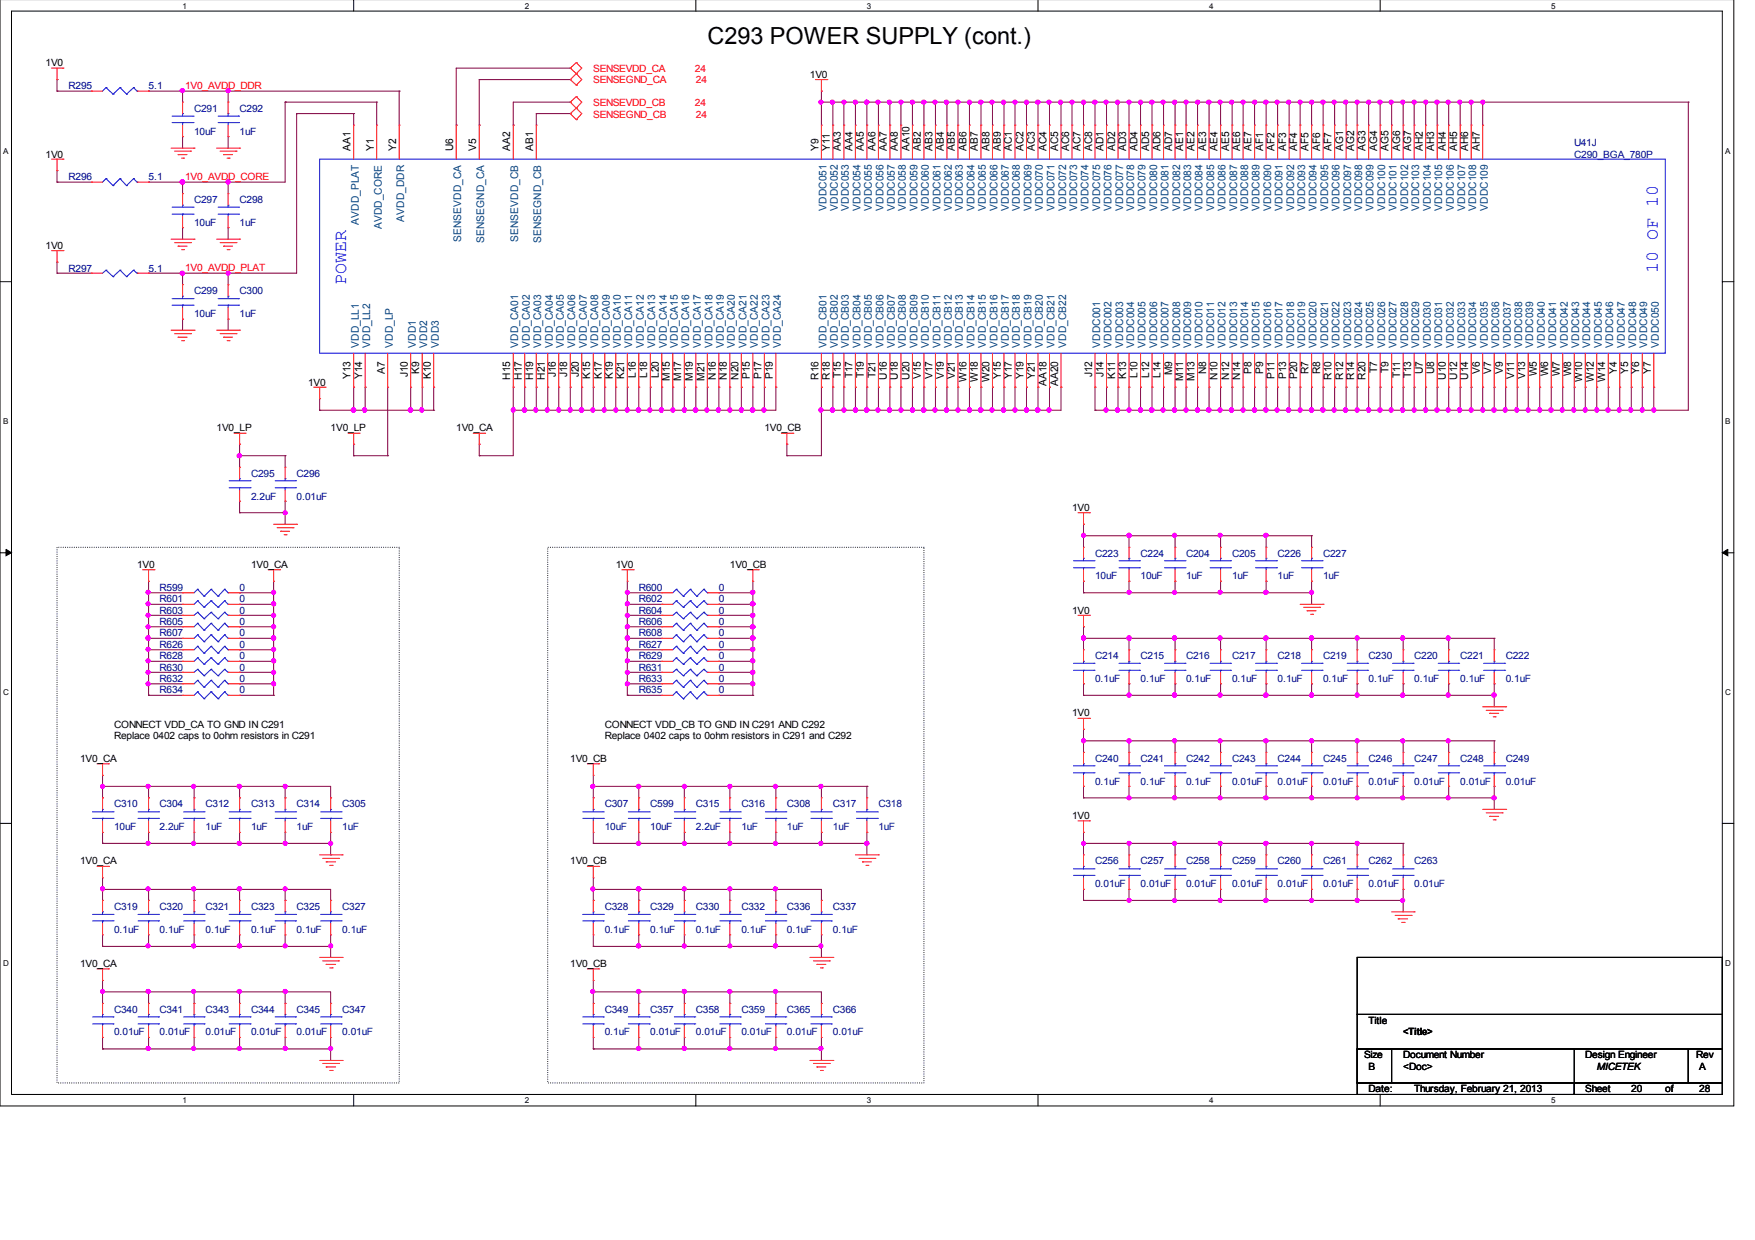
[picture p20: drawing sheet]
<svg xmlns="http://www.w3.org/2000/svg" width="297mm" height="210mm" viewBox="0 0 297 210" stroke-linecap="round" stroke-linejoin="round" font-family="sans-serif">
<defs><g id="words">
<text font-size="4" x="119.7" y="7.5">C293 POWER SUPPLY (cont.)</text>
<g font-size="3" fill="#00f">
<text x="280.6" y="46.2" transform="rotate(-90 280.6 46.2)">10 OF 10</text>
<text x="58.6" y="48.2" transform="rotate(-90 58.6 48.2)">POWER</text>
</g>
<g font-size="1.8">
<text x="59.4" y="25.6" transform="rotate(-90 59.4 25.6)">AA1</text>
<text x="63.2" y="25.6" transform="rotate(-90 63.2 25.6)">Y1</text>
<text x="67.1" y="25.6" transform="rotate(-90 67.1 25.6)">Y2</text>
<text x="76.7" y="25.6" transform="rotate(-90 76.7 25.6)">U6</text>
<text x="80.6" y="25.6" transform="rotate(-90 80.6 25.6)">V5</text>
<text x="86.4" y="25.6" transform="rotate(-90 86.4 25.6)">AA2</text>
<text x="90.3" y="25.6" transform="rotate(-90 90.3 25.6)">AB1</text>
<text x="138.5" y="25.6" transform="rotate(-90 138.5 25.6)">Y9</text>
<text x="140.5" y="25.6" transform="rotate(-90 140.5 25.6)">Y11</text>
<text x="142.3" y="25.6" transform="rotate(-90 142.3 25.6)">AA3</text>
<text x="144.3" y="25.6" transform="rotate(-90 144.3 25.6)">AA4</text>
<text x="146.2" y="25.6" transform="rotate(-90 146.2 25.6)">AA5</text>
<text x="148.2" y="25.6" transform="rotate(-90 148.2 25.6)">AA6</text>
<text x="150.1" y="25.6" transform="rotate(-90 150.1 25.6)">AA7</text>
<text x="152" y="25.6" transform="rotate(-90 152 25.6)">AA8</text>
<text x="153.9" y="25.6" transform="rotate(-90 153.9 25.6)">AA10</text>
<text x="155.9" y="25.6" transform="rotate(-90 155.9 25.6)">AB2</text>
<text x="157.8" y="25.6" transform="rotate(-90 157.8 25.6)">AB3</text>
<text x="159.8" y="25.6" transform="rotate(-90 159.8 25.6)">AB4</text>
<text x="161.6" y="25.6" transform="rotate(-90 161.6 25.6)">AB5</text>
<text x="163.6" y="25.6" transform="rotate(-90 163.6 25.6)">AB6</text>
<text x="165.5" y="25.6" transform="rotate(-90 165.5 25.6)">AB7</text>
<text x="167.5" y="25.6" transform="rotate(-90 167.5 25.6)">AB8</text>
<text x="169.4" y="25.6" transform="rotate(-90 169.4 25.6)">AB9</text>
<text x="171.3" y="25.6" transform="rotate(-90 171.3 25.6)">AC1</text>
<text x="173.2" y="25.6" transform="rotate(-90 173.2 25.6)">AC2</text>
<text x="175.2" y="25.6" transform="rotate(-90 175.2 25.6)">AC3</text>
<text x="177.1" y="25.6" transform="rotate(-90 177.1 25.6)">AC4</text>
<text x="179.1" y="25.6" transform="rotate(-90 179.1 25.6)">AC5</text>
<text x="180.9" y="25.6" transform="rotate(-90 180.9 25.6)">AC6</text>
<text x="182.9" y="25.6" transform="rotate(-90 182.9 25.6)">AC7</text>
<text x="184.8" y="25.6" transform="rotate(-90 184.8 25.6)">AC8</text>
<text x="186.8" y="25.6" transform="rotate(-90 186.8 25.6)">AD1</text>
<text x="188.7" y="25.6" transform="rotate(-90 188.7 25.6)">AD2</text>
<text x="190.6" y="25.6" transform="rotate(-90 190.6 25.6)">AD3</text>
<text x="192.5" y="25.6" transform="rotate(-90 192.5 25.6)">AD4</text>
<text x="194.5" y="25.6" transform="rotate(-90 194.5 25.6)">AD5</text>
<text x="196.4" y="25.6" transform="rotate(-90 196.4 25.6)">AD6</text>
<text x="198.4" y="25.6" transform="rotate(-90 198.4 25.6)">AD7</text>
<text x="200.2" y="25.6" transform="rotate(-90 200.2 25.6)">AE1</text>
<text x="202.2" y="25.6" transform="rotate(-90 202.2 25.6)">AE2</text>
<text x="204.1" y="25.6" transform="rotate(-90 204.1 25.6)">AE3</text>
<text x="206.1" y="25.6" transform="rotate(-90 206.1 25.6)">AE4</text>
<text x="208" y="25.6" transform="rotate(-90 208 25.6)">AE5</text>
<text x="209.9" y="25.6" transform="rotate(-90 209.9 25.6)">AE6</text>
<text x="211.8" y="25.6" transform="rotate(-90 211.8 25.6)">AE7</text>
<text x="213.8" y="25.6" transform="rotate(-90 213.8 25.6)">AF1</text>
<text x="215.7" y="25.6" transform="rotate(-90 215.7 25.6)">AF2</text>
<text x="217.7" y="25.6" transform="rotate(-90 217.7 25.6)">AF3</text>
<text x="219.5" y="25.6" transform="rotate(-90 219.5 25.6)">AF4</text>
<text x="221.5" y="25.6" transform="rotate(-90 221.5 25.6)">AF5</text>
<text x="223.4" y="25.6" transform="rotate(-90 223.4 25.6)">AF6</text>
<text x="225.4" y="25.6" transform="rotate(-90 225.4 25.6)">AF7</text>
<text x="227.3" y="25.6" transform="rotate(-90 227.3 25.6)">AG1</text>
<text x="229.2" y="25.6" transform="rotate(-90 229.2 25.6)">AG2</text>
<text x="231.1" y="25.6" transform="rotate(-90 231.1 25.6)">AG3</text>
<text x="233.1" y="25.6" transform="rotate(-90 233.1 25.6)">AG4</text>
<text x="235" y="25.6" transform="rotate(-90 235 25.6)">AG5</text>
<text x="237" y="25.6" transform="rotate(-90 237 25.6)">AG6</text>
<text x="238.8" y="25.6" transform="rotate(-90 238.8 25.6)">AG7</text>
<text x="240.8" y="25.6" transform="rotate(-90 240.8 25.6)">AH2</text>
<text x="242.7" y="25.6" transform="rotate(-90 242.7 25.6)">AH3</text>
<text x="244.7" y="25.6" transform="rotate(-90 244.7 25.6)">AH4</text>
<text x="246.6" y="25.6" transform="rotate(-90 246.6 25.6)">AH5</text>
<text x="248.5" y="25.6" transform="rotate(-90 248.5 25.6)">AH6</text>
<text x="250.4" y="25.6" transform="rotate(-90 250.4 25.6)">AH7</text>
<text x="59.4" y="64.2" transform="rotate(-90 59.4 64.2)">Y13</text>
<text x="61.3" y="64.2" transform="rotate(-90 61.3 64.2)">Y14</text>
<text x="65.1" y="63.3" transform="rotate(-90 65.1 63.3)">A7</text>
<text x="69" y="63.9" transform="rotate(-90 69 63.9)">J10</text>
<text x="71" y="63.3" transform="rotate(-90 71 63.3)">K9</text>
<text x="72.9" y="64.2" transform="rotate(-90 72.9 64.2)">K10</text>
<text x="86.4" y="64.3" transform="rotate(-90 86.4 64.3)">H15</text>
<text x="88.3" y="64.3" transform="rotate(-90 88.3 64.3)">H17</text>
<text x="90.3" y="64.3" transform="rotate(-90 90.3 64.3)">H19</text>
<text x="92.2" y="64.3" transform="rotate(-90 92.2 64.3)">H21</text>
<text x="94.1" y="63.9" transform="rotate(-90 94.1 63.9)">J16</text>
<text x="96" y="63.9" transform="rotate(-90 96 63.9)">J18</text>
<text x="98" y="63.9" transform="rotate(-90 98 63.9)">J20</text>
<text x="99.9" y="64.2" transform="rotate(-90 99.9 64.2)">K15</text>
<text x="101.9" y="64.2" transform="rotate(-90 101.9 64.2)">K17</text>
<text x="103.7" y="64.2" transform="rotate(-90 103.7 64.2)">K19</text>
<text x="105.7" y="64.2" transform="rotate(-90 105.7 64.2)">K21</text>
<text x="107.6" y="63.9" transform="rotate(-90 107.6 63.9)">L16</text>
<text x="109.6" y="63.9" transform="rotate(-90 109.6 63.9)">L18</text>
<text x="111.5" y="63.9" transform="rotate(-90 111.5 63.9)">L20</text>
<text x="113.4" y="64.4" transform="rotate(-90 113.4 64.4)">M15</text>
<text x="115.3" y="64.4" transform="rotate(-90 115.3 64.4)">M17</text>
<text x="117.3" y="64.4" transform="rotate(-90 117.3 64.4)">M19</text>
<text x="119.2" y="64.4" transform="rotate(-90 119.2 64.4)">M21</text>
<text x="121.2" y="64.3" transform="rotate(-90 121.2 64.3)">N16</text>
<text x="123" y="64.3" transform="rotate(-90 123 64.3)">N18</text>
<text x="125" y="64.3" transform="rotate(-90 125 64.3)">N20</text>
<text x="126.9" y="64.2" transform="rotate(-90 126.9 64.2)">P15</text>
<text x="128.9" y="64.2" transform="rotate(-90 128.9 64.2)">P17</text>
<text x="130.8" y="64.2" transform="rotate(-90 130.8 64.2)">P19</text>
<text x="138.5" y="64.3" transform="rotate(-90 138.5 64.3)">R16</text>
<text x="140.5" y="64.3" transform="rotate(-90 140.5 64.3)">R18</text>
<text x="142.3" y="64" transform="rotate(-90 142.3 64)">T15</text>
<text x="144.3" y="64" transform="rotate(-90 144.3 64)">T17</text>
<text x="146.2" y="64" transform="rotate(-90 146.2 64)">T19</text>
<text x="148.2" y="64" transform="rotate(-90 148.2 64)">T21</text>
<text x="150.1" y="64.3" transform="rotate(-90 150.1 64.3)">U16</text>
<text x="152" y="64.3" transform="rotate(-90 152 64.3)">U18</text>
<text x="153.9" y="64.3" transform="rotate(-90 153.9 64.3)">U20</text>
<text x="155.9" y="64.2" transform="rotate(-90 155.9 64.2)">V15</text>
<text x="157.8" y="64.2" transform="rotate(-90 157.8 64.2)">V17</text>
<text x="159.8" y="64.2" transform="rotate(-90 159.8 64.2)">V19</text>
<text x="161.6" y="64.2" transform="rotate(-90 161.6 64.2)">V21</text>
<text x="163.6" y="64.6" transform="rotate(-90 163.6 64.6)">W16</text>
<text x="165.5" y="64.6" transform="rotate(-90 165.5 64.6)">W18</text>
<text x="167.5" y="64.6" transform="rotate(-90 167.5 64.6)">W20</text>
<text x="169.4" y="64.2" transform="rotate(-90 169.4 64.2)">Y15</text>
<text x="171.3" y="64.2" transform="rotate(-90 171.3 64.2)">Y17</text>
<text x="173.2" y="64.2" transform="rotate(-90 173.2 64.2)">Y19</text>
<text x="175.2" y="64.2" transform="rotate(-90 175.2 64.2)">Y21</text>
<text x="177.1" y="65.4" transform="rotate(-90 177.1 65.4)">AA18</text>
<text x="179.1" y="65.4" transform="rotate(-90 179.1 65.4)">AA20</text>
<text x="184.8" y="63.9" transform="rotate(-90 184.8 63.9)">J12</text>
<text x="186.8" y="63.9" transform="rotate(-90 186.8 63.9)">J14</text>
<text x="188.7" y="64.2" transform="rotate(-90 188.7 64.2)">K11</text>
<text x="190.6" y="64.2" transform="rotate(-90 190.6 64.2)">K13</text>
<text x="192.5" y="63.9" transform="rotate(-90 192.5 63.9)">L10</text>
<text x="194.5" y="63.9" transform="rotate(-90 194.5 63.9)">L12</text>
<text x="196.4" y="63.9" transform="rotate(-90 196.4 63.9)">L14</text>
<text x="198.4" y="63.5" transform="rotate(-90 198.4 63.5)">M9</text>
<text x="200.2" y="64.4" transform="rotate(-90 200.2 64.4)">M11</text>
<text x="202.2" y="64.4" transform="rotate(-90 202.2 64.4)">M13</text>
<text x="204.1" y="63.3" transform="rotate(-90 204.1 63.3)">N8</text>
<text x="206.1" y="64.3" transform="rotate(-90 206.1 64.3)">N10</text>
<text x="208" y="64.3" transform="rotate(-90 208 64.3)">N12</text>
<text x="209.9" y="64.3" transform="rotate(-90 209.9 64.3)">N14</text>
<text x="211.8" y="63.3" transform="rotate(-90 211.8 63.3)">P8</text>
<text x="213.8" y="63.3" transform="rotate(-90 213.8 63.3)">P9</text>
<text x="215.7" y="64.2" transform="rotate(-90 215.7 64.2)">P11</text>
<text x="217.7" y="64.2" transform="rotate(-90 217.7 64.2)">P13</text>
<text x="219.5" y="64.2" transform="rotate(-90 219.5 64.2)">P20</text>
<text x="221.5" y="63.3" transform="rotate(-90 221.5 63.3)">R7</text>
<text x="223.4" y="63.3" transform="rotate(-90 223.4 63.3)">R8</text>
<text x="225.4" y="64.3" transform="rotate(-90 225.4 64.3)">R10</text>
<text x="227.3" y="64.3" transform="rotate(-90 227.3 64.3)">R12</text>
<text x="229.2" y="64.3" transform="rotate(-90 229.2 64.3)">R14</text>
<text x="231.1" y="64.3" transform="rotate(-90 231.1 64.3)">R20</text>
<text x="233.1" y="63.1" transform="rotate(-90 233.1 63.1)">T7</text>
<text x="235" y="63.1" transform="rotate(-90 235 63.1)">T9</text>
<text x="237" y="64" transform="rotate(-90 237 64)">T11</text>
<text x="238.8" y="64" transform="rotate(-90 238.8 64)">T13</text>
<text x="240.8" y="63.3" transform="rotate(-90 240.8 63.3)">U7</text>
<text x="242.7" y="63.3" transform="rotate(-90 242.7 63.3)">U8</text>
<text x="244.7" y="64.3" transform="rotate(-90 244.7 64.3)">U10</text>
<text x="246.6" y="64.3" transform="rotate(-90 246.6 64.3)">U12</text>
<text x="248.5" y="64.3" transform="rotate(-90 248.5 64.3)">U14</text>
<text x="250.4" y="63.3" transform="rotate(-90 250.4 63.3)">V6</text>
<text x="252.4" y="63.3" transform="rotate(-90 252.4 63.3)">V7</text>
<text x="254.3" y="63.3" transform="rotate(-90 254.3 63.3)">V9</text>
<text x="256.3" y="64.2" transform="rotate(-90 256.3 64.2)">V11</text>
<text x="258.1" y="64.2" transform="rotate(-90 258.1 64.2)">V13</text>
<text x="260.1" y="63.7" transform="rotate(-90 260.1 63.7)">W5</text>
<text x="262" y="63.7" transform="rotate(-90 262 63.7)">W6</text>
<text x="264" y="63.7" transform="rotate(-90 264 63.7)">W7</text>
<text x="265.9" y="63.7" transform="rotate(-90 265.9 63.7)">W8</text>
<text x="267.8" y="64.6" transform="rotate(-90 267.8 64.6)">W10</text>
<text x="269.7" y="64.6" transform="rotate(-90 269.7 64.6)">W12</text>
<text x="271.7" y="64.6" transform="rotate(-90 271.7 64.6)">W14</text>
<text x="273.6" y="63.3" transform="rotate(-90 273.6 63.3)">Y4</text>
<text x="275.6" y="63.3" transform="rotate(-90 275.6 63.3)">Y5</text>
<text x="277.5" y="63.3" transform="rotate(-90 277.5 63.3)">Y6</text>
<text x="279.4" y="63.3" transform="rotate(-90 279.4 63.3)">Y7</text>
</g>
<g font-size="1.8" fill="#004080">
<text x="139.9" y="35.7" transform="rotate(-90 139.9 35.7)">VDDC051</text>
<text x="141.8" y="35.7" transform="rotate(-90 141.8 35.7)">VDDC052</text>
<text x="143.7" y="35.7" transform="rotate(-90 143.7 35.7)">VDDC053</text>
<text x="145.6" y="35.7" transform="rotate(-90 145.6 35.7)">VDDC054</text>
<text x="147.6" y="35.7" transform="rotate(-90 147.6 35.7)">VDDC055</text>
<text x="149.5" y="35.7" transform="rotate(-90 149.5 35.7)">VDDC056</text>
<text x="151.5" y="35.7" transform="rotate(-90 151.5 35.7)">VDDC057</text>
<text x="153.3" y="35.7" transform="rotate(-90 153.3 35.7)">VDDC058</text>
<text x="155.3" y="35.7" transform="rotate(-90 155.3 35.7)">VDDC059</text>
<text x="157.2" y="35.7" transform="rotate(-90 157.2 35.7)">VDDC060</text>
<text x="159.2" y="35.7" transform="rotate(-90 159.2 35.7)">VDDC061</text>
<text x="161.1" y="35.7" transform="rotate(-90 161.1 35.7)">VDDC062</text>
<text x="163" y="35.7" transform="rotate(-90 163 35.7)">VDDC063</text>
<text x="164.9" y="35.7" transform="rotate(-90 164.9 35.7)">VDDC064</text>
<text x="166.9" y="35.7" transform="rotate(-90 166.9 35.7)">VDDC065</text>
<text x="168.8" y="35.7" transform="rotate(-90 168.8 35.7)">VDDC066</text>
<text x="170.8" y="35.7" transform="rotate(-90 170.8 35.7)">VDDC067</text>
<text x="172.6" y="35.7" transform="rotate(-90 172.6 35.7)">VDDC068</text>
<text x="174.6" y="35.7" transform="rotate(-90 174.6 35.7)">VDDC069</text>
<text x="176.5" y="35.7" transform="rotate(-90 176.5 35.7)">VDDC070</text>
<text x="178.5" y="35.7" transform="rotate(-90 178.5 35.7)">VDDC071</text>
<text x="180.4" y="35.7" transform="rotate(-90 180.4 35.7)">VDDC072</text>
<text x="182.3" y="35.7" transform="rotate(-90 182.3 35.7)">VDDC073</text>
<text x="184.2" y="35.7" transform="rotate(-90 184.2 35.7)">VDDC074</text>
<text x="186.2" y="35.7" transform="rotate(-90 186.2 35.7)">VDDC075</text>
<text x="188.1" y="35.7" transform="rotate(-90 188.1 35.7)">VDDC076</text>
<text x="190.1" y="35.7" transform="rotate(-90 190.1 35.7)">VDDC077</text>
<text x="191.9" y="35.7" transform="rotate(-90 191.9 35.7)">VDDC078</text>
<text x="193.9" y="35.7" transform="rotate(-90 193.9 35.7)">VDDC079</text>
<text x="195.8" y="35.7" transform="rotate(-90 195.8 35.7)">VDDC080</text>
<text x="197.8" y="35.7" transform="rotate(-90 197.8 35.7)">VDDC081</text>
<text x="199.7" y="35.7" transform="rotate(-90 199.7 35.7)">VDDC082</text>
<text x="201.6" y="35.7" transform="rotate(-90 201.6 35.7)">VDDC083</text>
<text x="203.5" y="35.7" transform="rotate(-90 203.5 35.7)">VDDC084</text>
<text x="205.5" y="35.7" transform="rotate(-90 205.5 35.7)">VDDC085</text>
<text x="207.4" y="35.7" transform="rotate(-90 207.4 35.7)">VDDC086</text>
<text x="209.4" y="35.7" transform="rotate(-90 209.4 35.7)">VDDC087</text>
<text x="211.2" y="35.7" transform="rotate(-90 211.2 35.7)">VDDC088</text>
<text x="213.2" y="35.7" transform="rotate(-90 213.2 35.7)">VDDC089</text>
<text x="215.1" y="35.7" transform="rotate(-90 215.1 35.7)">VDDC090</text>
<text x="217.1" y="35.7" transform="rotate(-90 217.1 35.7)">VDDC091</text>
<text x="219" y="35.7" transform="rotate(-90 219 35.7)">VDDC092</text>
<text x="220.9" y="35.7" transform="rotate(-90 220.9 35.7)">VDDC093</text>
<text x="222.8" y="35.7" transform="rotate(-90 222.8 35.7)">VDDC094</text>
<text x="224.8" y="35.7" transform="rotate(-90 224.8 35.7)">VDDC095</text>
<text x="226.7" y="35.7" transform="rotate(-90 226.7 35.7)">VDDC096</text>
<text x="228.7" y="35.7" transform="rotate(-90 228.7 35.7)">VDDC097</text>
<text x="230.5" y="35.7" transform="rotate(-90 230.5 35.7)">VDDC098</text>
<text x="232.5" y="35.7" transform="rotate(-90 232.5 35.7)">VDDC099</text>
<text x="234.4" y="35.7" transform="rotate(-90 234.4 35.7)">VDDC100</text>
<text x="236.4" y="35.7" transform="rotate(-90 236.4 35.7)">VDDC101</text>
<text x="238.3" y="35.7" transform="rotate(-90 238.3 35.7)">VDDC102</text>
<text x="240.2" y="35.7" transform="rotate(-90 240.2 35.7)">VDDC103</text>
<text x="242.1" y="35.7" transform="rotate(-90 242.1 35.7)">VDDC104</text>
<text x="244.1" y="35.7" transform="rotate(-90 244.1 35.7)">VDDC105</text>
<text x="246" y="35.7" transform="rotate(-90 246 35.7)">VDDC106</text>
<text x="248" y="35.7" transform="rotate(-90 248 35.7)">VDDC107</text>
<text x="249.9" y="35.7" transform="rotate(-90 249.9 35.7)">VDDC108</text>
<text x="251.8" y="35.7" transform="rotate(-90 251.8 35.7)">VDDC109</text>
<text x="60.7" y="38" transform="rotate(-90 60.7 38)">AVDD_PLAT</text>
<text x="64.6" y="38.8" transform="rotate(-90 64.6 38.8)">AVDD_CORE</text>
<text x="68.4" y="37.5" transform="rotate(-90 68.4 37.5)">AVDD_DDR</text>
<text x="78.1" y="41" transform="rotate(-90 78.1 41)">SENSEVDD_CA</text>
<text x="82" y="41.2" transform="rotate(-90 82 41.2)">SENSEGND_CA</text>
<text x="87.7" y="41" transform="rotate(-90 87.7 41)">SENSEVDD_CB</text>
<text x="91.6" y="41.2" transform="rotate(-90 91.6 41.2)">SENSEGND_CB</text>
<text x="60.7" y="58.9" transform="rotate(-90 60.7 58.9)">VDD_LL1</text>
<text x="62.7" y="58.9" transform="rotate(-90 62.7 58.9)">VDD_LL2</text>
<text x="66.5" y="58.9" transform="rotate(-90 66.5 58.9)">VDD_LP</text>
<text x="70.4" y="58.9" transform="rotate(-90 70.4 58.9)">VDD1</text>
<text x="72.3" y="58.9" transform="rotate(-90 72.3 58.9)">VDD2</text>
<text x="74.3" y="58.9" transform="rotate(-90 74.3 58.9)">VDD3</text>
<text x="87.7" y="58.9" transform="rotate(-90 87.7 58.9)">VDD_CA01</text>
<text x="89.7" y="58.9" transform="rotate(-90 89.7 58.9)">VDD_CA02</text>
<text x="91.6" y="58.9" transform="rotate(-90 91.6 58.9)">VDD_CA03</text>
<text x="93.6" y="58.9" transform="rotate(-90 93.6 58.9)">VDD_CA04</text>
<text x="95.4" y="58.9" transform="rotate(-90 95.4 58.9)">VDD_CA05</text>
<text x="97.4" y="58.9" transform="rotate(-90 97.4 58.9)">VDD_CA06</text>
<text x="99.3" y="58.9" transform="rotate(-90 99.3 58.9)">VDD_CA07</text>
<text x="101.3" y="58.9" transform="rotate(-90 101.3 58.9)">VDD_CA08</text>
<text x="103.2" y="58.9" transform="rotate(-90 103.2 58.9)">VDD_CA09</text>
<text x="105.1" y="58.9" transform="rotate(-90 105.1 58.9)">VDD_CA10</text>
<text x="107" y="58.9" transform="rotate(-90 107 58.9)">VDD_CA11</text>
<text x="109" y="58.9" transform="rotate(-90 109 58.9)">VDD_CA12</text>
<text x="110.9" y="58.9" transform="rotate(-90 110.9 58.9)">VDD_CA13</text>
<text x="112.9" y="58.9" transform="rotate(-90 112.9 58.9)">VDD_CA14</text>
<text x="114.7" y="58.9" transform="rotate(-90 114.7 58.9)">VDD_CA15</text>
<text x="116.7" y="58.9" transform="rotate(-90 116.7 58.9)">VDD_CA16</text>
<text x="118.6" y="58.9" transform="rotate(-90 118.6 58.9)">VDD_CA17</text>
<text x="120.6" y="58.9" transform="rotate(-90 120.6 58.9)">VDD_CA18</text>
<text x="122.5" y="58.9" transform="rotate(-90 122.5 58.9)">VDD_CA19</text>
<text x="124.4" y="58.9" transform="rotate(-90 124.4 58.9)">VDD_CA20</text>
<text x="126.3" y="58.9" transform="rotate(-90 126.3 58.9)">VDD_CA21</text>
<text x="128.3" y="58.9" transform="rotate(-90 128.3 58.9)">VDD_CA22</text>
<text x="130.2" y="58.9" transform="rotate(-90 130.2 58.9)">VDD_CA23</text>
<text x="132.2" y="58.9" transform="rotate(-90 132.2 58.9)">VDD_CA24</text>
<text x="139.9" y="58.9" transform="rotate(-90 139.9 58.9)">VDD_CB01</text>
<text x="141.8" y="58.9" transform="rotate(-90 141.8 58.9)">VDD_CB02</text>
<text x="143.7" y="58.9" transform="rotate(-90 143.7 58.9)">VDD_CB03</text>
<text x="145.6" y="58.9" transform="rotate(-90 145.6 58.9)">VDD_CB04</text>
<text x="147.6" y="58.9" transform="rotate(-90 147.6 58.9)">VDD_CB05</text>
<text x="149.5" y="58.9" transform="rotate(-90 149.5 58.9)">VDD_CB06</text>
<text x="151.5" y="58.9" transform="rotate(-90 151.5 58.9)">VDD_CB07</text>
<text x="153.3" y="58.9" transform="rotate(-90 153.3 58.9)">VDD_CB08</text>
<text x="155.3" y="58.9" transform="rotate(-90 155.3 58.9)">VDD_CB09</text>
<text x="157.2" y="58.9" transform="rotate(-90 157.2 58.9)">VDD_CB10</text>
<text x="159.2" y="58.9" transform="rotate(-90 159.2 58.9)">VDD_CB11</text>
<text x="161.1" y="58.9" transform="rotate(-90 161.1 58.9)">VDD_CB12</text>
<text x="163" y="58.9" transform="rotate(-90 163 58.9)">VDD_CB13</text>
<text x="164.9" y="58.9" transform="rotate(-90 164.9 58.9)">VDD_CB14</text>
<text x="166.9" y="58.9" transform="rotate(-90 166.9 58.9)">VDD_CB15</text>
<text x="168.8" y="58.9" transform="rotate(-90 168.8 58.9)">VDD_CB16</text>
<text x="170.8" y="58.9" transform="rotate(-90 170.8 58.9)">VDD_CB17</text>
<text x="172.6" y="58.9" transform="rotate(-90 172.6 58.9)">VDD_CB18</text>
<text x="174.6" y="58.9" transform="rotate(-90 174.6 58.9)">VDD_CB19</text>
<text x="176.5" y="58.9" transform="rotate(-90 176.5 58.9)">VDD_CB20</text>
<text x="178.5" y="58.9" transform="rotate(-90 178.5 58.9)">VDD_CB21</text>
<text x="180.4" y="58.9" transform="rotate(-90 180.4 58.9)">VDD_CB22</text>
<text x="186.2" y="58.9" transform="rotate(-90 186.2 58.9)">VDDC001</text>
<text x="188.1" y="58.9" transform="rotate(-90 188.1 58.9)">VDDC002</text>
<text x="190.1" y="58.9" transform="rotate(-90 190.1 58.9)">VDDC003</text>
<text x="191.9" y="58.9" transform="rotate(-90 191.9 58.9)">VDDC004</text>
<text x="193.9" y="58.9" transform="rotate(-90 193.9 58.9)">VDDC005</text>
<text x="195.8" y="58.9" transform="rotate(-90 195.8 58.9)">VDDC006</text>
<text x="197.8" y="58.9" transform="rotate(-90 197.8 58.9)">VDDC007</text>
<text x="199.7" y="58.9" transform="rotate(-90 199.7 58.9)">VDDC008</text>
<text x="201.6" y="58.9" transform="rotate(-90 201.6 58.9)">VDDC009</text>
<text x="203.5" y="58.9" transform="rotate(-90 203.5 58.9)">VDDC010</text>
<text x="205.5" y="58.9" transform="rotate(-90 205.5 58.9)">VDDC011</text>
<text x="207.4" y="58.9" transform="rotate(-90 207.4 58.9)">VDDC012</text>
<text x="209.4" y="58.9" transform="rotate(-90 209.4 58.9)">VDDC013</text>
<text x="211.2" y="58.9" transform="rotate(-90 211.2 58.9)">VDDC014</text>
<text x="213.2" y="58.9" transform="rotate(-90 213.2 58.9)">VDDC015</text>
<text x="215.1" y="58.9" transform="rotate(-90 215.1 58.9)">VDDC016</text>
<text x="217.1" y="58.9" transform="rotate(-90 217.1 58.9)">VDDC017</text>
<text x="219" y="58.9" transform="rotate(-90 219 58.9)">VDDC018</text>
<text x="220.9" y="58.9" transform="rotate(-90 220.9 58.9)">VDDC019</text>
<text x="222.8" y="58.9" transform="rotate(-90 222.8 58.9)">VDDC020</text>
<text x="224.8" y="58.9" transform="rotate(-90 224.8 58.9)">VDDC021</text>
<text x="226.7" y="58.9" transform="rotate(-90 226.7 58.9)">VDDC022</text>
<text x="228.7" y="58.9" transform="rotate(-90 228.7 58.9)">VDDC023</text>
<text x="230.5" y="58.9" transform="rotate(-90 230.5 58.9)">VDDC024</text>
<text x="232.5" y="58.9" transform="rotate(-90 232.5 58.9)">VDDC025</text>
<text x="234.4" y="58.9" transform="rotate(-90 234.4 58.9)">VDDC026</text>
<text x="236.4" y="58.9" transform="rotate(-90 236.4 58.9)">VDDC027</text>
<text x="238.3" y="58.9" transform="rotate(-90 238.3 58.9)">VDDC028</text>
<text x="240.2" y="58.9" transform="rotate(-90 240.2 58.9)">VDDC029</text>
<text x="242.1" y="58.9" transform="rotate(-90 242.1 58.9)">VDDC030</text>
<text x="244.1" y="58.9" transform="rotate(-90 244.1 58.9)">VDDC031</text>
<text x="246" y="58.9" transform="rotate(-90 246 58.9)">VDDC032</text>
<text x="248" y="58.9" transform="rotate(-90 248 58.9)">VDDC033</text>
<text x="249.9" y="58.9" transform="rotate(-90 249.9 58.9)">VDDC034</text>
<text x="251.8" y="58.9" transform="rotate(-90 251.8 58.9)">VDDC035</text>
<text x="253.7" y="58.9" transform="rotate(-90 253.7 58.9)">VDDC036</text>
<text x="255.7" y="58.9" transform="rotate(-90 255.7 58.9)">VDDC037</text>
<text x="257.6" y="58.9" transform="rotate(-90 257.6 58.9)">VDDC038</text>
<text x="259.5" y="58.9" transform="rotate(-90 259.5 58.9)">VDDC039</text>
<text x="261.5" y="58.9" transform="rotate(-90 261.5 58.9)">VDDC040</text>
<text x="263.4" y="58.9" transform="rotate(-90 263.4 58.9)">VDDC041</text>
<text x="265.3" y="58.9" transform="rotate(-90 265.3 58.9)">VDDC042</text>
<text x="267.3" y="58.9" transform="rotate(-90 267.3 58.9)">VDDC043</text>
<text x="269.2" y="58.9" transform="rotate(-90 269.2 58.9)">VDDC044</text>
<text x="271.1" y="58.9" transform="rotate(-90 271.1 58.9)">VDDC045</text>
<text x="273" y="58.9" transform="rotate(-90 273 58.9)">VDDC046</text>
<text x="275" y="58.9" transform="rotate(-90 275 58.9)">VDDC047</text>
<text x="276.9" y="58.9" transform="rotate(-90 276.9 58.9)">VDDC048</text>
<text x="278.8" y="58.9" transform="rotate(-90 278.8 58.9)">VDDC049</text>
<text x="280.8" y="58.9" transform="rotate(-90 280.8 58.9)">VDDC050</text>
</g>
<g font-size="1.7">
<text x="7.7" y="11.2">1V0</text>
<text x="137.1" y="13.1">1V0</text>
<text x="7.7" y="26.7">1V0</text>
<text x="7.7" y="42.1">1V0</text>
<text x="52.2" y="65.3">1V0</text>
<text x="36.7" y="73">1V0_LP</text>
<text x="56" y="73">1V0_LP</text>
<text x="77.2" y="73">1V0_CA</text>
<text x="129.4" y="73">1V0_CB</text>
<text x="181.4" y="86.5">1V0</text>
<text x="23.2" y="96.1">1V0</text>
<text x="42.5" y="96.1">1V0_CA</text>
<text x="104.2" y="96.1">1V0</text>
<text x="123.5" y="96.1">1V0_CB</text>
<text x="181.4" y="103.9">1V0</text>
<text x="19.3" y="123.2">CONNECT VDD_CA TO GND IN C291</text>
<text x="19.3" y="125.1">Replace 0402 caps to 0ohm resistors in C291</text>
<text x="102.4" y="123.2">CONNECT VDD_CB TO GND IN C291 AND C292</text>
<text x="102.4" y="125.1">Replace 0402 caps to 0ohm resistors in C291 and C292</text>
<text x="181.4" y="121.3">1V0</text>
<text x="13.5" y="129">1V0_CA</text>
<text x="96.5" y="129">1V0_CB</text>
<text x="181.4" y="138.6">1V0</text>
<text x="13.5" y="146.3">1V0_CA</text>
<text x="96.5" y="146.3">1V0_CB</text>
<text x="13.5" y="163.7">1V0_CA</text>
<text x="96.5" y="163.7">1V0_CB</text>
<text x="231.6" y="173.3">Title</text>
<text x="230.9" y="179.2">Size</text>
<text x="237.5" y="179.2">Document Number</text>
<text x="237.5" y="175.3">&lt;Title&gt;</text>
<text x="268.3" y="179.2">Design Engineer</text>
<text x="287.1" y="179.2">Rev</text>
<text x="231.6" y="184.9">Date:</text>
<text x="231.6" y="181.1">B</text>
<text x="237.5" y="181.1">&lt;Doc&gt;</text>
<text x="239.4" y="184.9">Thursday, February 21, 2013</text>
<text x="268.3" y="184.9">Sheet</text>
<text x="270.3" y="181.1">MICETEK</text>
<text x="276.1" y="184.9">20</text>
<text x="281.9" y="184.9">of</text>
<text x="287.6" y="181.1">A</text>
<text x="287.6" y="184.9">28</text>
</g>
<g font-size="1.7" fill="#000080">
<text x="11.6" y="15.1">R295</text>
<text x="25.1" y="15.1">5.1</text>
<text x="32.9" y="18.9">C291</text>
<text x="32.9" y="22.8">10uF</text>
<text x="40.6" y="18.9">C292</text>
<text x="40.6" y="22.8">1uF</text>
<text x="266.4" y="24.7">U41J</text>
<text x="266.4" y="26.7">C290_BGA_780P</text>
<text x="11.6" y="30.5">R296</text>
<text x="25.1" y="30.5">5.1</text>
<text x="32.9" y="34.4">C297</text>
<text x="40.6" y="34.4">C298</text>
<text x="32.9" y="38.2">10uF</text>
<text x="40.6" y="38.2">1uF</text>
<text x="11.6" y="46">R297</text>
<text x="25.1" y="46">5.1</text>
<text x="32.9" y="49.8">C299</text>
<text x="32.9" y="53.7">10uF</text>
<text x="40.6" y="49.8">C300</text>
<text x="40.6" y="53.7">1uF</text>
<text x="42.5" y="80.7">C295</text>
<text x="50.2" y="80.7">C296</text>
<text x="42.5" y="84.6">2.2uF</text>
<text x="50.2" y="84.6">0.01uF</text>
<text x="185.3" y="94.2">C223</text>
<text x="193" y="94.2">C224</text>
<text x="200.7" y="94.2">C204</text>
<text x="208.5" y="94.2">C205</text>
<text x="216.2" y="94.2">C226</text>
<text x="223.9" y="94.2">C227</text>
<text x="27" y="102">R601</text>
<text x="27" y="100">R599</text>
<text x="40.6" y="102">0</text>
<text x="40.6" y="100">0</text>
<text x="108.1" y="100">R600</text>
<text x="108.1" y="102">R602</text>
<text x="121.7" y="100">0</text>
<text x="121.7" y="102">0</text>
<text x="185.3" y="98.1">10uF</text>
<text x="193" y="98.1">10uF</text>
<text x="200.7" y="98.1">1uF</text>
<text x="208.5" y="98.1">1uF</text>
<text x="216.2" y="98.1">1uF</text>
<text x="223.9" y="98.1">1uF</text>
<text x="27" y="103.9">R603</text>
<text x="27" y="105.8">R605</text>
<text x="27" y="107.7">R607</text>
<text x="40.6" y="103.9">0</text>
<text x="40.6" y="105.8">0</text>
<text x="40.6" y="107.7">0</text>
<text x="108.1" y="103.9">R604</text>
<text x="108.1" y="105.8">R606</text>
<text x="108.1" y="107.7">R608</text>
<text x="121.7" y="103.9">0</text>
<text x="121.7" y="105.8">0</text>
<text x="121.7" y="107.7">0</text>
<text x="27" y="109.7">R626</text>
<text x="27" y="111.6">R628</text>
<text x="27" y="113.6">R630</text>
<text x="40.6" y="109.7">0</text>
<text x="40.6" y="111.6">0</text>
<text x="40.6" y="113.6">0</text>
<text x="108.1" y="109.7">R627</text>
<text x="108.1" y="111.6">R629</text>
<text x="108.1" y="113.6">R631</text>
<text x="121.7" y="109.7">0</text>
<text x="121.7" y="111.6">0</text>
<text x="121.7" y="113.6">0</text>
<text x="185.3" y="111.6">C214</text>
<text x="193" y="111.6">C215</text>
<text x="200.7" y="111.6">C216</text>
<text x="208.5" y="111.6">C217</text>
<text x="216.2" y="111.6">C218</text>
<text x="223.9" y="111.6">C219</text>
<text x="231.6" y="111.6">C230</text>
<text x="239.4" y="111.6">C220</text>
<text x="247.1" y="111.6">C221</text>
<text x="254.8" y="111.6">C222</text>
<text x="27" y="115.4">R632</text>
<text x="27" y="117.4">R634</text>
<text x="40.6" y="115.4">0</text>
<text x="40.6" y="117.4">0</text>
<text x="108.1" y="115.4">R633</text>
<text x="108.1" y="117.4">R635</text>
<text x="121.7" y="115.4">0</text>
<text x="121.7" y="117.4">0</text>
<text x="185.3" y="115.4">0.1uF</text>
<text x="193" y="115.4">0.1uF</text>
<text x="200.7" y="115.4">0.1uF</text>
<text x="208.5" y="115.4">0.1uF</text>
<text x="216.2" y="115.4">0.1uF</text>
<text x="223.9" y="115.4">0.1uF</text>
<text x="231.6" y="115.4">0.1uF</text>
<text x="239.4" y="115.4">0.1uF</text>
<text x="247.1" y="115.4">0.1uF</text>
<text x="254.8" y="115.4">0.1uF</text>
<text x="185.3" y="129">C240</text>
<text x="193" y="129">C241</text>
<text x="200.7" y="129">C242</text>
<text x="208.5" y="129">C243</text>
<text x="216.2" y="129">C244</text>
<text x="223.9" y="129">C245</text>
<text x="231.6" y="129">C246</text>
<text x="239.4" y="129">C247</text>
<text x="247.1" y="129">C248</text>
<text x="254.8" y="129">C249</text>
<text x="19.3" y="136.7">C310</text>
<text x="27" y="136.7">C304</text>
<text x="34.8" y="136.7">C312</text>
<text x="42.5" y="136.7">C313</text>
<text x="50.2" y="136.7">C314</text>
<text x="57.9" y="136.7">C305</text>
<text x="102.4" y="136.7">C307</text>
<text x="110.1" y="136.7">C599</text>
<text x="117.8" y="136.7">C315</text>
<text x="125.5" y="136.7">C316</text>
<text x="133.2" y="136.7">C308</text>
<text x="141" y="136.7">C317</text>
<text x="148.7" y="136.7">C318</text>
<text x="185.3" y="132.9">0.1uF</text>
<text x="193" y="132.9">0.1uF</text>
<text x="200.7" y="132.9">0.1uF</text>
<text x="208.5" y="132.9">0.01uF</text>
<text x="216.2" y="132.9">0.01uF</text>
<text x="223.9" y="132.9">0.01uF</text>
<text x="231.6" y="132.9">0.01uF</text>
<text x="239.4" y="132.9">0.01uF</text>
<text x="247.1" y="132.9">0.01uF</text>
<text x="254.8" y="132.9">0.01uF</text>
<text x="19.3" y="140.6">10uF</text>
<text x="27" y="140.6">2.2uF</text>
<text x="34.8" y="140.6">1uF</text>
<text x="42.5" y="140.6">1uF</text>
<text x="50.2" y="140.6">1uF</text>
<text x="57.9" y="140.6">1uF</text>
<text x="102.4" y="140.6">10uF</text>
<text x="110.1" y="140.6">10uF</text>
<text x="117.8" y="140.6">2.2uF</text>
<text x="125.5" y="140.6">1uF</text>
<text x="133.2" y="140.6">1uF</text>
<text x="141" y="140.6">1uF</text>
<text x="148.7" y="140.6">1uF</text>
<text x="185.3" y="146.3">C256</text>
<text x="193" y="146.3">C257</text>
<text x="200.7" y="146.3">C258</text>
<text x="208.5" y="146.3">C259</text>
<text x="216.2" y="146.3">C260</text>
<text x="223.9" y="146.3">C261</text>
<text x="231.6" y="146.3">C262</text>
<text x="239.4" y="146.3">C263</text>
<text x="19.3" y="154">C319</text>
<text x="27" y="154">C320</text>
<text x="34.8" y="154">C321</text>
<text x="42.5" y="154">C323</text>
<text x="50.2" y="154">C325</text>
<text x="57.9" y="154">C327</text>
<text x="102.4" y="154">C328</text>
<text x="110.1" y="154">C329</text>
<text x="117.8" y="154">C330</text>
<text x="125.5" y="154">C332</text>
<text x="133.2" y="154">C336</text>
<text x="141" y="154">C337</text>
<text x="185.3" y="150.2">0.01uF</text>
<text x="193" y="150.2">0.01uF</text>
<text x="200.7" y="150.2">0.01uF</text>
<text x="208.5" y="150.2">0.01uF</text>
<text x="216.2" y="150.2">0.01uF</text>
<text x="223.9" y="150.2">0.01uF</text>
<text x="231.6" y="150.2">0.01uF</text>
<text x="239.4" y="150.2">0.01uF</text>
<text x="19.3" y="157.9">0.1uF</text>
<text x="27" y="157.9">0.1uF</text>
<text x="34.8" y="157.9">0.1uF</text>
<text x="42.5" y="157.9">0.1uF</text>
<text x="50.2" y="157.9">0.1uF</text>
<text x="57.9" y="157.9">0.1uF</text>
<text x="102.4" y="157.9">0.1uF</text>
<text x="110.1" y="157.9">0.1uF</text>
<text x="117.8" y="157.9">0.1uF</text>
<text x="125.5" y="157.9">0.1uF</text>
<text x="133.2" y="157.9">0.1uF</text>
<text x="141" y="157.9">0.1uF</text>
<text x="19.3" y="171.5">C340</text>
<text x="27" y="171.5">C341</text>
<text x="34.8" y="171.5">C343</text>
<text x="42.5" y="171.5">C344</text>
<text x="50.2" y="171.5">C345</text>
<text x="57.9" y="171.5">C347</text>
<text x="102.4" y="171.5">C349</text>
<text x="110.1" y="171.5">C357</text>
<text x="117.8" y="171.5">C358</text>
<text x="125.5" y="171.5">C359</text>
<text x="133.2" y="171.5">C365</text>
<text x="141" y="171.5">C366</text>
<text x="19.3" y="175.3">0.01uF</text>
<text x="27" y="175.3">0.01uF</text>
<text x="34.8" y="175.3">0.01uF</text>
<text x="42.5" y="175.3">0.01uF</text>
<text x="50.2" y="175.3">0.01uF</text>
<text x="57.9" y="175.3">0.01uF</text>
<text x="102.4" y="175.3">0.1uF</text>
<text x="110.1" y="175.3">0.01uF</text>
<text x="117.8" y="175.3">0.01uF</text>
<text x="125.5" y="175.3">0.01uF</text>
<text x="133.2" y="175.3">0.01uF</text>
<text x="141" y="175.3">0.01uF</text>
</g>
<g font-size="1.7" fill="#f00">
<text x="31.3" y="15">1V0_AVDD_DDR</text>
<text x="100.4" y="12.2">SENSEVDD_CA</text>
<text x="100.4" y="14.1">SENSEGND_CA</text>
<text x="100.4" y="18">SENSEVDD_CB</text>
<text x="117.6" y="12.2">24</text>
<text x="117.6" y="18">24</text>
<text x="117.8" y="14.1">24</text>
<text x="100.4" y="19.9">SENSEGND_CB</text>
<text x="117.8" y="19.9">24</text>
<text x="31.3" y="30.4">1V0_AVDD_CORE</text>
<text x="31.3" y="45.8">1V0_AVDD_PLAT</text>
</g>
<g font-size="1.4">
<text x="30.9" y="1.5">1</text>
<text x="88.8" y="1.5">2</text>
<text x="146.7" y="1.5">3</text>
<text x="204.6" y="1.5">4</text>
<text x="262.6" y="1.5">5</text>
<text x=".5" y="26">A</text>
<text x="292" y="26">A</text>
<text x=".5" y="71.8">B</text>
<text x="292" y="71.8">B</text>
<text x=".5" y="117.7">C</text>
<text x="292" y="117.7">C</text>
<text x=".5" y="163.5">D</text>
<text x="292" y="163.5">D</text>
<text x="30.9" y="186.8">1</text>
<text x="88.8" y="186.8">2</text>
<text x="146.7" y="186.8">3</text>
<text x="204.6" y="186.8">4</text>
<text x="262.6" y="186.8">5</text>
</g>
</g></defs>
<path d="M0 -.1v187.3h293.5v-187.3M1.9 1.9h289.6v183.4h-289.6z" fill="none" stroke="#000" stroke-width=".17"/>
<g fill="#fff">
<path d="M30.9 .2h.7v1.4h-.7z"/>
<path d="M30.9 185.5h.7v1.5h-.7z"/>
</g>
<path d="M59.9 -.1v2M59.9 185.3v1.9" fill="none" stroke="#000" stroke-width=".17"/>
<g fill="#fff">
<path d="M88.8 .2h.7v1.4h-.7z"/>
<path d="M88.8 185.5h.7v1.5h-.7z"/>
</g>
<path d="M117.8 -.1v2M117.8 185.3v1.9" fill="none" stroke="#000" stroke-width=".17"/>
<g fill="#fff">
<path d="M146.7 .2h.7v1.4h-.7z"/>
<path d="M146.7 185.5h.7v1.5h-.7z"/>
</g>
<path d="M175.7 -.1v2M175.7 185.3v1.9" fill="none" stroke="#000" stroke-width=".17"/>
<g fill="#fff">
<path d="M204.6 .2h.7v1.4h-.7z"/>
<path d="M204.6 185.5h.7v1.5h-.7z"/>
</g>
<path d="M233.6 -.1v2M233.6 185.3v1.9" fill="none" stroke="#000" stroke-width=".17"/>
<g fill="#fff">
<path d="M262.6 .2h.6v1.4h-.6z"/>
<path d="M262.6 185.5h.6v1.5h-.6z"/>
<path d="M.5 24.7h.9v1.5h-.9z"/>
<path d="M292 24.7h.9v1.5h-.9z"/>
<path d="M.5 70.5h.9v1.5h-.9z"/>
<path d="M292 70.5h.9v1.5h-.9z"/>
</g>
<path d="M0 47.7h1.9M291.5 47.7h2" fill="none" stroke="#000" stroke-width=".17"/>
<g fill="#fff">
<path d="M.5 116.4h.9v1.5h-.9z"/>
<path d="M292 116.4h.9v1.5h-.9z"/>
</g>
<path d="M0 93.6h1.9M291.5 93.6h2" fill="none" stroke="#000" stroke-width=".17"/>
<path d="M1 93l.9 .6-.9 .5zM291.5 93.6l.9-.6v1.1z" fill="#000" stroke="#000" stroke-width=".17"/>
<g fill="#fff">
<path d="M.5 162.2h.9v1.5h-.9z"/>
<path d="M292 162.2h.9v1.5h-.9z"/>
</g>
<path d="M0 139.4h1.9M291.5 139.4h2M229.7 162.1h61.8v9.6h-61.8zM229.7 171.7h61.8v5.9h-61.8zM229.7 177.6h5.8v5.7h-5.8zM229.7 177.6h56.1v5.7h-56.1zM266.4 177.6h.1M266.4 177.6v5.7M285.8 177.6h5.7v5.7h-5.7zM229.7 183.3h36.7v2h-36.7zM266.4 183.3h25.1v2h-25.1z" fill="none" stroke="#000" stroke-width=".17"/>
<path d="M9.7 92.6h57.9v90.7h-57.9zM92.7 92.6h63.7v90.7h-63.7z" fill="none" stroke="#000" stroke-width=".17" stroke-dasharray="0 .3"/>
<g fill="none" stroke="#800040" stroke-width=".17">
<path d="M9.7 13.5h.1M9.7 15.4h.1M9.7 15.4h5.8M9.7 13.5v1.9M25.1 15.4h.1M25.1 15.4h42.5M30.9 15.4h.1M30.9 15.4v1.9M38.6 15.4h.1M38.6 15.4v1.9M48.3 17.3h.1M48.3 17.3h15.5"/>
<path d="M48.3 17.3v13.5h-23.2M50.2 19.2h.1M50.2 19.2v27h-25.1M50.2 19.2h9.7M59.9 19.2h.1M59.9 19.2v2M63.8 17.3h.1M63.8 17.3v3.9M67.6 15.4h.1M67.6 15.4v5.8M81.1 13.5h.1M81.1 13.5v7.7"/>
<path d="M81.1 13.5h15.4M90.8 19.2h.1M90.8 19.2v2M90.8 19.2h5.7M96.5 11.5h.1M96.5 17.3h.1M96.5 19.2h.1M96.5 17.3h-9.6v3.9M96.5 11.5h-19.3v9.7M139 17.3h.1M139 15.4h.1M139 17.3h146.8"/>
<path d="M139 15.4v5.8M141 17.3h.1M141 17.3v3.9M142.8 17.3h.1M142.8 17.3v3.9M144.8 17.3h.1M144.8 17.3v3.9M146.7 17.3h.1M146.7 17.3v3.9M148.7 17.3h.1M148.7 17.3v3.9M150.6 17.3h.1"/>
<path d="M150.6 17.3v3.9M152.5 17.3h.1M152.5 17.3v3.9M154.4 17.3h.1M154.4 17.3v3.9M156.4 17.3h.1M156.4 17.3v3.9M158.3 17.3h.1M158.3 17.3v3.9M160.3 17.3h.1M160.3 17.3v3.9M162.1 17.3h.1"/>
<path d="M162.1 17.3v3.9M164.1 17.3h.1M164.1 17.3v3.9M166 17.3h.1M166 17.3v3.9M168 17.3h.1M168 17.3v3.9M169.9 17.3h.1M169.9 17.3v3.9M171.8 17.3h.1M171.8 17.3v3.9M173.7 17.3h.1"/>
<path d="M173.7 17.3v3.9M175.7 17.3h.1M175.7 17.3v3.9M177.6 17.3h.1M177.6 17.3v3.9M179.6 17.3h.1M179.6 17.3v3.9M181.4 17.3h.1M181.4 17.3v3.9M183.4 17.3h.1M183.4 17.3v3.9M185.3 17.3h.1"/>
<path d="M185.3 17.3v3.9M187.3 17.3h.1M187.3 17.3v3.9M189.2 17.3h.1M189.2 17.3v3.9M191.1 17.3h.1M191.1 17.3v3.9M193 17.3h.1M193 17.3v3.9M195 17.3h.1M195 17.3v3.9M196.9 17.3h.1"/>
<path d="M196.9 17.3v3.9M198.9 17.3h.1M198.9 17.3v3.9M200.7 17.3h.1M200.7 17.3v3.9M202.7 17.3h.1M202.7 17.3v3.9M204.6 17.3h.1M204.6 17.3v3.9M206.6 17.3h.1M206.6 17.3v3.9M208.5 17.3h.1"/>
<path d="M208.5 17.3v3.9M210.4 17.3h.1M210.4 17.3v3.9M212.3 17.3h.1M212.3 17.3v3.9M214.3 17.3h.1M214.3 17.3v3.9M216.2 17.3h.1M216.2 17.3v3.9M218.2 17.3h.1M218.2 17.3v3.9M220 17.3h.1"/>
<path d="M220 17.3v3.9M222 17.3h.1M222 17.3v3.9M223.9 17.3h.1M223.9 17.3v3.9M225.9 17.3h.1M225.9 17.3v3.9M227.8 17.3h.1M227.8 17.3v3.9M229.7 17.3h.1M229.7 17.3v3.9M231.6 17.3h.1"/>
<path d="M231.6 17.3v3.9M233.6 17.3h.1M233.6 17.3v3.9M235.5 17.3h.1M235.5 17.3v3.9M237.5 17.3h.1M237.5 17.3v3.9M239.4 17.3h.1M239.4 17.3v3.9M241.3 17.3h.1M241.3 17.3v3.9M243.2 17.3h.1"/>
<path d="M243.2 17.3v3.9M245.2 17.3h.1M245.2 17.3v3.9M247.1 17.3h.1M247.1 17.3v3.9M249 17.3h.1M249 17.3v3.9M251 17.3h.1M251 17.3v3.9M285.8 17.3h.1M285.8 17.3v52.1h-100.5M9.7 28.9h.1"/>
<path d="M9.7 30.8h.1M9.7 28.9v1.9M9.7 30.8h5.8M25.1 30.8h.1M30.9 23.1h.1M30.9 38.5h.1M30.9 30.8h.1M30.9 23.1v2M30.9 30.8v2M30.9 38.5v2M38.6 23.1h.1M38.6 38.5h.1"/>
<path d="M38.6 30.8h.1M38.6 23.1v2M38.6 30.8v2M38.6 38.5v2M77.2 21.2h.1M81.1 21.2h.1M86.9 21.2h.1M9.7 44.4h.1M9.7 46.2h.1M9.7 44.4v1.8M9.7 46.2h5.8M25.1 46.2h.1"/>
<path d="M30.9 54h.1M30.9 46.2h.1M30.9 46.2v2M30.9 54v1.9M38.6 54h.1M38.6 46.2h.1M38.6 46.2v2M38.6 54v1.9M40.6 77.1h.1M40.6 75.2h.1M40.6 77.1h7.7M40.6 75.2v3.9"/>
<path d="M48.3 77.1h.1M48.3 77.1v2M54.1 69.4h.1M54.1 69.4h19.3M54.1 67.5v1.9M59.9 69.4h.1M59.9 65.5h.1M59.9 75.2h.1M59.9 77.1h.1M59.9 77.1h5.7M59.9 65.5v3.9M59.9 75.2v1.9"/>
<path d="M61.8 65.5h.1M61.8 65.5v3.9M65.6 77.1h.1M65.6 65.5v11.6M69.5 69.4h.1M69.5 65.5v3.9M71.5 69.4h.1M71.5 65.5v3.9M73.4 65.5h.1M73.4 69.4h.1M73.4 65.5v3.9M81.1 77.1h.1"/>
<path d="M81.1 75.2h.1M81.1 75.2v1.9M86.9 69.4h.1M86.9 65.5h.1M86.9 65.5v11.6h-5.8M88.8 69.4h.1M88.8 65.5h.1M88.8 65.5v3.9M90.8 69.4h.1M90.8 65.5h.1M90.8 65.5v3.9M92.7 69.4h.1"/>
<path d="M92.7 65.5h.1M92.7 65.5v3.9M94.6 69.4h.1M94.6 65.5h.1M94.6 65.5v3.9M96.5 69.4h.1M96.5 65.5h.1M96.5 65.5v3.9M98.5 69.4h.1M98.5 65.5h.1M98.5 65.5v3.9M100.4 69.4h.1"/>
<path d="M100.4 65.5h.1M100.4 65.5v3.9M102.4 69.4h.1M102.4 65.5h.1M102.4 65.5v3.9M104.2 69.4h.1M104.2 65.5h.1M104.2 65.5v3.9M106.2 69.4h.1M106.2 65.5h.1M106.2 65.5v3.9M108.1 69.4h.1"/>
<path d="M108.1 65.5h.1M108.1 65.5v3.9M110.1 69.4h.1M110.1 65.5h.1M110.1 65.5v3.9M112 69.4h.1M112 65.5h.1M112 65.5v3.9M113.9 69.4h.1M113.9 65.5h.1M113.9 65.5v3.9M115.8 69.4h.1"/>
<path d="M115.8 65.5h.1M115.8 65.5v3.9M117.8 69.4h.1M117.8 65.5h.1M117.8 65.5v3.9M119.7 69.4h.1M119.7 65.5h.1M119.7 65.5v3.9M121.7 69.4h.1M121.7 65.5h.1M121.7 65.5v3.9M123.5 69.4h.1"/>
<path d="M123.5 65.5h.1M123.5 65.5v3.9M125.5 69.4h.1M125.5 65.5h.1M125.5 65.5v3.9M127.4 69.4h.1M127.4 65.5h.1M127.4 65.5v3.9M129.4 69.4h.1M129.4 65.5h.1M129.4 65.5v3.9M131.3 65.5h.1"/>
<path d="M131.3 65.5v3.9h-44.4M133.2 77.1h.1M133.2 75.2h.1M133.2 75.2v1.9M139 69.4h.1M139 65.5h.1M139 65.5v11.6h-5.8M141 69.4h.1M141 65.5h.1M141 65.5v3.9M142.8 69.4h.1M142.8 65.5h.1"/>
<path d="M142.8 65.5v3.9M144.8 69.4h.1M144.8 65.5h.1M144.8 65.5v3.9M146.7 69.4h.1M146.7 65.5h.1M146.7 65.5v3.9M148.7 69.4h.1M148.7 65.5h.1M148.7 65.5v3.9M150.6 69.4h.1M150.6 65.5h.1"/>
<path d="M150.6 65.5v3.9M152.5 69.4h.1M152.5 65.5h.1M152.5 65.5v3.9M154.4 69.4h.1M154.4 65.5h.1M154.4 65.5v3.9M156.4 69.4h.1M156.4 65.5h.1M156.4 65.5v3.9M158.3 69.4h.1M158.3 65.5h.1"/>
<path d="M158.3 65.5v3.9M160.3 69.4h.1M160.3 65.5h.1M160.3 65.5v3.9M162.1 69.4h.1M162.1 65.5h.1M162.1 65.5v3.9M164.1 69.4h.1M164.1 65.5h.1M164.1 65.5v3.9M166 69.4h.1M166 65.5h.1"/>
<path d="M166 65.5v3.9M168 69.4h.1M168 65.5h.1M168 65.5v3.9M169.9 69.4h.1M169.9 65.5h.1M169.9 65.5v3.9M171.8 69.4h.1M171.8 65.5h.1M171.8 65.5v3.9M173.7 69.4h.1M173.7 65.5h.1"/>
<path d="M173.7 65.5v3.9M175.7 65.5h.1M175.7 69.4h.1M175.7 65.5v3.9M177.6 69.4h.1M177.6 65.5h.1M177.6 65.5v3.9M179.6 65.5h.1M179.6 65.5v3.9h-40.6M185.3 69.4h.1M185.3 65.5h.1M185.3 65.5v3.9"/>
<path d="M187.3 69.4h.1M187.3 65.5h.1M187.3 65.5v3.9M189.2 69.4h.1M189.2 65.5h.1M189.2 65.5v3.9M191.1 69.4h.1M191.1 65.5h.1M191.1 65.5v3.9M193 69.4h.1M193 65.5h.1M193 65.5v3.9"/>
<path d="M195 69.4h.1M195 65.5h.1M195 65.5v3.9M196.9 69.4h.1M196.9 65.5h.1M196.9 65.5v3.9M198.9 69.4h.1M198.9 65.5h.1M198.9 65.5v3.9M200.7 69.4h.1M200.7 65.5h.1M200.7 65.5v3.9"/>
<path d="M202.7 69.4h.1M202.7 65.5h.1M202.7 65.5v3.9M204.6 69.4h.1M204.6 65.5h.1M204.6 65.5v3.9M206.6 69.4h.1M206.6 65.5h.1M206.6 65.5v3.9M208.5 69.4h.1M208.5 65.5h.1M208.5 65.5v3.9"/>
<path d="M210.4 69.4h.1M210.4 65.5h.1M210.4 65.5v3.9M212.3 69.4h.1M212.3 65.5h.1M212.3 65.5v3.9M214.3 69.4h.1M214.3 65.5h.1M214.3 65.5v3.9M216.2 69.4h.1M216.2 65.5h.1M216.2 65.5v3.9"/>
<path d="M218.2 69.4h.1M218.2 65.5h.1M218.2 65.5v3.9M220 69.4h.1M220 65.5h.1M220 65.5v3.9M222 69.4h.1M222 65.5h.1M222 65.5v3.9M223.9 69.4h.1M223.9 65.5h.1M223.9 65.5v3.9"/>
<path d="M225.9 69.4h.1M225.9 65.5h.1M225.9 65.5v3.9M227.8 69.4h.1M227.8 65.5h.1M227.8 65.5v3.9M229.7 69.4h.1M229.7 65.5h.1M229.7 65.5v3.9M231.6 69.4h.1M231.6 65.5h.1M231.6 65.5v3.9"/>
<path d="M233.6 69.4h.1M233.6 65.5h.1M233.6 65.5v3.9M235.5 69.4h.1M235.5 65.5h.1M235.5 65.5v3.9M237.5 69.4h.1M237.5 65.5h.1M237.5 65.5v3.9M239.4 69.4h.1M239.4 65.5h.1M239.4 65.5v3.9"/>
<path d="M241.3 69.4h.1M241.3 65.5h.1M241.3 65.5v3.9M243.2 69.4h.1M243.2 65.5h.1M243.2 65.5v3.9M245.2 69.4h.1M245.2 65.5h.1M245.2 65.5v3.9M247.1 69.4h.1M247.1 65.5h.1M247.1 65.5v3.9"/>
<path d="M249 69.4h.1M249 65.5h.1M249 65.5v3.9M251 69.4h.1M251 65.5h.1M251 65.5v3.9M252.9 69.4h.1M252.9 65.5h.1M252.9 65.5v3.9M254.8 69.4h.1M254.8 65.5h.1M254.8 65.5v3.9"/>
<path d="M256.8 69.4h.1M256.8 65.5h.1M256.8 65.5v3.9M258.7 69.4h.1M258.7 65.5h.1M258.7 65.5v3.9M260.6 69.4h.1M260.6 65.5h.1M260.6 65.5v3.9M262.6 69.4h.1M262.6 65.5h.1M262.6 65.5v3.9"/>
<path d="M264.5 69.4h.1M264.5 65.5h.1M264.5 65.5v3.9M266.4 69.4h.1M266.4 65.5h.1M266.4 65.5v3.9M268.3 69.4h.1M268.3 65.5h.1M268.3 65.5v3.9M270.3 69.4h.1M270.3 65.5h.1M270.3 65.5v3.9"/>
<path d="M272.2 69.4h.1M272.2 65.5h.1M272.2 65.5v3.9M274.2 69.4h.1M274.2 65.5h.1M274.2 65.5v3.9M276.1 69.4h.1M276.1 65.5h.1M276.1 65.5v3.9M278 69.4h.1M278 65.5h.1M278 65.5v3.9"/>
<path d="M279.9 65.5h.1M279.9 69.4h.1M279.9 65.5v3.9M25.1 98.4v19.3M40.6 84.9h.1M40.6 86.8h.1M40.6 84.9v1.9M40.6 86.8h7.7M46.3 98.4v19.3M48.3 86.8h.1M48.3 84.9h.1M48.3 84.9v3.8"/>
<path d="M106.2 98.4v19.3M127.4 98.4v19.3M183.4 88.7h.1M183.4 90.7h.1M183.4 98.4h.1M183.4 88.7v3.9M183.4 98.4v1.9M183.4 90.7h38.6M191.1 98.4h.1M191.1 90.7h.1M191.1 90.7v1.9M191.1 98.4v1.9"/>
<path d="M198.9 98.4h.1M198.9 90.7h.1M198.9 90.7v1.9M198.9 98.4v1.9M206.6 90.7h.1M206.6 98.4h.1M206.6 90.7v1.9M206.6 98.4v1.9M214.3 90.7h.1M214.3 98.4h.1M214.3 90.7v1.9M214.3 98.4v1.9"/>
<path d="M222 98.4h.1M222 90.7h.1M222 90.7v1.9M222 98.4v3.9M25.1 100.3h.1M25.1 102.3h.1M25.1 104.2h.1M25.1 106.1h.1M25.1 108h.1M25.1 111.9h.1M25.1 113.8h.1M25.1 115.8h.1"/>
<path d="M25.1 117.7h.1M25.1 110h.1M25.1 100.3h5.8M25.1 108h5.8M25.1 117.7h5.8M25.1 102.3h5.8M25.1 104.2h5.8M25.1 106.1h5.8M25.1 111.9h5.8M25.1 113.8h5.8M25.1 115.8h5.8M25.1 110h5.8"/>
<path d="M40.6 100.3h.1M40.6 102.3h.1M40.6 104.2h.1M40.6 106.1h.1M40.6 108h.1M40.6 111.9h.1M40.6 113.8h.1M40.6 115.8h.1M40.6 117.7h.1M40.6 110h.1M40.6 100.3h5.7M40.6 108h5.7"/>
<path d="M40.6 117.7h5.7M40.6 102.3h5.7M40.6 104.2h5.7M40.6 106.1h5.7M40.6 111.9h5.7M40.6 113.8h5.7M40.6 115.8h5.7M40.6 110h5.7M46.3 100.3h.1M46.3 108h.1M46.3 104.2h.1M46.3 110h.1"/>
<path d="M46.3 113.8h.1M46.3 117.7h.1M46.3 106.1h.1M46.3 115.8h.1M46.3 102.3h.1M46.3 111.9h.1M106.2 100.3h.1M106.2 102.3h.1M106.2 104.2h.1M106.2 106.1h.1M106.2 108h.1M106.2 111.9h.1"/>
<path d="M106.2 115.8h.1M106.2 113.8h.1M106.2 117.7h.1M106.2 110h.1M106.2 100.3h5.8M106.2 108h5.8M106.2 117.7h5.8M106.2 102.3h5.8M106.2 104.2h5.8M106.2 106.1h5.8M106.2 111.9h5.8M106.2 113.8h5.8"/>
<path d="M106.2 115.8h5.8M106.2 110h5.8M121.7 102.3h.1M121.7 104.2h.1M121.7 106.1h.1M121.7 108h.1M121.7 100.3h.1M121.7 111.9h.1M121.7 115.8h.1M121.7 113.8h.1M121.7 117.7h.1M121.7 110h.1"/>
<path d="M121.7 100.3h5.7M121.7 108h5.7M121.7 117.7h5.7M121.7 102.3h5.7M121.7 104.2h5.7M121.7 106.1h5.7M121.7 111.9h5.7M121.7 113.8h5.7M121.7 115.8h5.7M121.7 110h5.7M127.4 100.3h.1M127.4 104.2h.1"/>
<path d="M127.4 108h.1M127.4 113.8h.1M127.4 110h.1M127.4 117.7h.1M127.4 111.9h.1M127.4 106.1h.1M127.4 115.8h.1M127.4 102.3h.1M183.4 106.1h.1M183.4 117.7h.1M183.4 115.8h.1M183.4 108h.1"/>
<path d="M183.4 100.3h.1M183.4 100.3h38.6M183.4 106.1v3.9M183.4 115.8v1.9M183.4 108h69.5M183.4 117.7h69.5M191.1 115.8h.1M191.1 117.7h.1M191.1 108h.1M191.1 100.3h.1M191.1 108v2M191.1 115.8v1.9"/>
<path d="M198.9 115.8h.1M198.9 108h.1M198.9 117.7h.1M198.9 100.3h.1M198.9 108v2M198.9 115.8v1.9M206.6 108h.1M206.6 115.8h.1M206.6 117.7h.1M206.6 100.3h.1M206.6 108v2M206.6 115.8v1.9"/>
<path d="M214.3 108h.1M214.3 115.8h.1M214.3 117.7h.1M214.3 100.3h.1M214.3 108v2M214.3 115.8v1.9M222 108h.1M222 115.8h.1M222 117.7h.1M222 100.3h.1M222 108v2M222 115.8v1.9"/>
<path d="M229.7 108h.1M229.7 115.8h.1M229.7 117.7h.1M229.7 108v2M229.7 115.8v1.9M237.5 117.7h.1M237.5 108h.1M237.5 115.8h.1M237.5 108v2M237.5 115.8v1.9M245.2 108h.1M245.2 115.8h.1"/>
<path d="M245.2 117.7h.1M245.2 108v2M245.2 115.8v1.9M252.9 108h.1M252.9 115.8h.1M252.9 117.7h.1M252.9 108v2M252.9 115.8v3.8M17.4 133.1h.1M17.4 135.1h.1M17.4 131.2v3.9M17.4 133.1h38.6v2"/>
<path d="M25.1 135.1h.1M25.1 133.1h.1M25.1 133.1v2M32.9 135.1h.1M32.9 133.1h.1M32.9 133.1v2M40.6 135.1h.1M40.6 133.1h.1M40.6 133.1v2M48.3 133.1h.1M48.3 135.1h.1M48.3 133.1v2"/>
<path d="M56 135.1h.1M100.4 135.1h.1M100.4 133.1h.1M100.4 131.2v3.9M100.4 133.1h46.3M108.1 133.1h.1M108.1 133.1v2M115.8 133.1h.1M115.8 133.1v2M123.5 133.1h.1M123.5 133.1v2M131.3 133.1h.1"/>
<path d="M131.3 133.1v2M139 133.1h.1M139 133.1v2M146.7 133.1h.1M146.7 133.1v2M183.4 123.5h.1M183.4 125.4h.1M183.4 133.1h.1M183.4 135.1h.1M183.4 123.5v3.9M183.4 133.1v2M183.4 125.4h69.5"/>
<path d="M183.4 135.1h69.5M191.1 133.1h.1M191.1 125.4h.1M191.1 135.1h.1M191.1 125.4v2M191.1 133.1v2M198.9 135.1h.1M198.9 125.4h.1M198.9 133.1h.1M198.9 125.4v2M198.9 133.1v2M206.6 133.1h.1"/>
<path d="M206.6 125.4h.1M206.6 135.1h.1M206.6 125.4v2M206.6 133.1v2M214.3 125.4h.1M214.3 133.1h.1M214.3 135.1h.1M214.3 125.4v2M214.3 133.1v2M222 125.4h.1M222 135.1h.1M222 133.1h.1"/>
<path d="M222 125.4v2M222 133.1v2M229.7 125.4h.1M229.7 133.1h.1M229.7 135.1h.1M229.7 125.4v2M229.7 133.1v2M237.5 135.1h.1M237.5 125.4h.1M237.5 133.1h.1M237.5 125.4v2M237.5 133.1v2"/>
<path d="M245.2 133.1h.1M245.2 125.4h.1M245.2 135.1h.1M245.2 125.4v2M245.2 133.1v2M252.9 125.4h.1M252.9 135.1h.1M252.9 133.1h.1M252.9 125.4v2M252.9 133.1v3.9M17.4 150.6h.1M17.4 152.4h.1"/>
<path d="M17.4 142.8h.1M17.4 140.9v1.9M17.4 148.6v3.8M17.4 158.3v1.9M17.4 150.6h38.6v1.8M17.4 142.8h38.6M25.1 150.6h.1M25.1 152.4h.1M25.1 142.8h.1M25.1 140.9v1.9M25.1 150.6v1.8M25.1 158.3v1.9"/>
<path d="M32.9 152.4h.1M32.9 142.8h.1M32.9 150.6h.1M32.9 140.9v1.9M32.9 150.6v1.8M32.9 158.3v1.9M40.6 152.4h.1M40.6 150.6h.1M40.6 142.8h.1M40.6 140.9v1.9M40.6 150.6v1.8M40.6 158.3v1.9"/>
<path d="M48.3 152.4h.1M48.3 142.8h.1M48.3 150.6h.1M48.3 140.9v1.9M48.3 150.6v1.8M48.3 158.3v1.9M56 142.8h.1M56 152.4h.1M56 144.7h.1M56 140.9v3.8M56 158.3v3.8M100.4 152.4h.1"/>
<path d="M100.4 150.6h.1M100.4 142.8h.1M100.4 150.6h38.6v1.8M100.4 140.9v1.9M100.4 148.6v3.8M100.4 158.3v1.9M100.4 142.8h46.3M108.1 150.6h.1M108.1 152.4h.1M108.1 142.8h.1M108.1 140.9v1.9M108.1 150.6v1.8"/>
<path d="M108.1 158.3v1.9M115.8 150.6h.1M115.8 152.4h.1M115.8 140.9h.1M115.8 142.8h.1M115.8 140.9v1.9M115.8 150.6v1.8M115.8 158.3v1.9M123.5 152.4h.1M123.5 140.9h.1M123.5 150.6h.1M123.5 142.8h.1"/>
<path d="M123.5 140.9v1.9M123.5 150.6v1.8M123.5 158.3v1.9M131.3 152.4h.1M131.3 140.9h.1M131.3 142.8h.1M131.3 150.6h.1M131.3 140.9v1.9M131.3 150.6v1.8M131.3 158.3v1.9M139 152.4h.1M139 142.8h.1"/>
<path d="M139 140.9h.1M139 140.9v1.9M139 158.3v3.8M146.7 140.9h.1M146.7 142.8h.1M146.7 140.9v3.8M183.4 142.8h.1M183.4 152.4h.1M183.4 150.6h.1M183.4 140.9h.1M183.4 140.9v3.8M183.4 150.6v1.8"/>
<path d="M183.4 142.8h54.1M183.4 152.4h54.1M191.1 142.8h.1M191.1 152.4h.1M191.1 150.6h.1M191.1 142.8v1.9M191.1 150.6v1.8M198.9 142.8h.1M198.9 150.6h.1M198.9 152.4h.1M198.9 142.8v1.9M198.9 150.6v1.8"/>
<path d="M206.6 152.4h.1M206.6 142.8h.1M206.6 150.6h.1M206.6 142.8v1.9M206.6 150.6v1.8M214.3 142.8h.1M214.3 152.4h.1M214.3 150.6h.1M214.3 142.8v1.9M214.3 150.6v1.8M222 142.8h.1M222 152.4h.1"/>
<path d="M222 150.6h.1M222 142.8v1.9M222 150.6v1.8M229.7 150.6h.1M229.7 142.8h.1M229.7 152.4h.1M229.7 142.8v1.9M229.7 150.6v1.8M237.5 152.4h.1M237.5 142.8h.1M237.5 150.6h.1M237.5 142.8v1.9"/>
<path d="M237.5 150.6v3.8M17.4 160.2h.1M17.4 177.6h.1M17.4 167.9h.1M17.4 169.9h.1M17.4 166v3.9M17.4 175.6v2M17.4 160.2h38.6M17.4 167.9h38.6v2M17.4 177.6h38.6M25.1 160.2h.1M25.1 167.9h.1"/>
<path d="M25.1 177.6h.1M25.1 169.9h.1M25.1 167.9v2M25.1 175.6v2M32.9 160.2h.1M32.9 177.6h.1M32.9 169.9h.1M32.9 167.9h.1M32.9 167.9v2M32.9 175.6v2M40.6 160.2h.1M40.6 167.9h.1"/>
<path d="M40.6 169.9h.1M40.6 177.6h.1M40.6 167.9v2M40.6 175.6v2M48.3 160.2h.1M48.3 169.9h.1M48.3 177.6h.1M48.3 167.9h.1M48.3 167.9v2M48.3 175.6v2M56 160.2h.1M56 162.1h.1"/>
<path d="M56 169.9h.1M56 177.6h.1M56 179.5h.1M56 175.6v3.9M100.4 160.2h.1M100.4 167.9h.1M100.4 177.6h.1M100.4 169.9h.1M100.4 167.9h38.6v2M100.4 166v3.9M100.4 175.6v2M100.4 160.2h38.6"/>
<path d="M100.4 177.6h38.6M108.1 177.6h.1M108.1 169.9h.1M108.1 160.2h.1M108.1 167.9h.1M108.1 167.9v2M108.1 175.6v2M115.8 167.9h.1M115.8 169.9h.1M115.8 177.6h.1M115.8 160.2h.1M115.8 167.9v2"/>
<path d="M115.8 175.6v2M123.5 177.6h.1M123.5 169.9h.1M123.5 160.2h.1M123.5 167.9h.1M123.5 167.9v2M123.5 175.6v2M131.3 177.6h.1M131.3 169.9h.1M131.3 160.2h.1M131.3 167.9h.1M131.3 167.9v2"/>
<path d="M131.3 175.6v2M139 169.9h.1M139 177.6h.1M139 160.2h.1M139 179.5h.1M139 162.1h.1M139 175.6v3.9"/>
</g>
<g fill="#f0f" stroke="#f0f" stroke-width=".17">
<circle cx="127.4" cy="100.3" r=".36"/>
<circle cx="25.1" cy="100.3" r=".34"/>
<circle cx="46.3" cy="100.3" r=".34"/>
<circle cx="216.2" cy="17.3" r=".34"/>
<circle cx="231.6" cy="17.3" r=".34"/>
<circle cx="227.8" cy="17.3" r=".34"/>
<circle cx="243.2" cy="17.3" r=".36"/>
<circle cx="195" cy="17.3" r=".36"/>
<circle cx="154.4" cy="17.3" r=".34"/>
<circle cx="150.5" cy="17.3" r=".34"/>
<circle cx="251" cy="17.3" r=".34"/>
<circle cx="202.7" cy="17.3" r=".34"/>
<circle cx="185.3" cy="17.3" r=".36"/>
<circle cx="175.7" cy="17.3" r=".36"/>
<circle cx="162.1" cy="17.3" r=".34"/>
<circle cx="214.3" cy="17.3" r=".36"/>
<circle cx="183.4" cy="17.3" r=".34"/>
<circle cx="229.7" cy="17.3" r=".34"/>
<circle cx="225.8" cy="17.3" r=".34"/>
<circle cx="241.3" cy="17.3" r=".34"/>
<circle cx="237.4" cy="17.3" r=".34"/>
<circle cx="193" cy="17.3" r=".34"/>
<circle cx="189.1" cy="17.3" r=".34"/>
<circle cx="152.5" cy="17.3" r=".34"/>
<circle cx="148.6" cy="17.3" r=".34"/>
<circle cx="200.7" cy="17.3" r=".34"/>
<circle cx="173.7" cy="17.3" r=".34"/>
<circle cx="169.8" cy="17.3" r=".34"/>
<circle cx="160.2" cy="17.3" r=".34"/>
<circle cx="212.3" cy="17.3" r=".34"/>
<circle cx="208.4" cy="17.3" r=".34"/>
<circle cx="181.4" cy="17.3" r=".34"/>
<circle cx="223.9" cy="17.3" r=".36"/>
<circle cx="220" cy="17.3" r=".34"/>
<circle cx="239.4" cy="17.3" r=".34"/>
<circle cx="235.5" cy="17.3" r=".34"/>
<circle cx="191.1" cy="17.3" r=".34"/>
<circle cx="146.7" cy="17.3" r=".36"/>
<circle cx="198.8" cy="17.3" r=".34"/>
<circle cx="171.8" cy="17.3" r=".34"/>
<circle cx="167.9" cy="17.3" r=".34"/>
<circle cx="158.2" cy="17.3" r=".34"/>
<circle cx="210.4" cy="17.3" r=".34"/>
<circle cx="206.5" cy="17.3" r=".34"/>
<circle cx="179.5" cy="17.3" r=".34"/>
<circle cx="222" cy="17.3" r=".34"/>
<circle cx="218.1" cy="17.3" r=".34"/>
<circle cx="233.6" cy="17.3" r=".36"/>
<circle cx="142.8" cy="17.3" r=".34"/>
<circle cx="245.1" cy="17.3" r=".34"/>
<circle cx="196.8" cy="17.3" r=".34"/>
<circle cx="166" cy="17.3" r=".36"/>
<circle cx="156.4" cy="17.3" r=".36"/>
<circle cx="144.8" cy="17.3" r=".34"/>
<circle cx="204.6" cy="17.3" r=".36"/>
<circle cx="187.2" cy="17.3" r=".34"/>
<circle cx="177.5" cy="17.3" r=".34"/>
<circle cx="164.1" cy="17.3" r=".34"/>
<circle cx="140.9" cy="17.3" r=".34"/>
<circle cx="138.9" cy="17.3" r=".34"/>
<circle cx="247.1" cy="17.3" r=".34"/>
<circle cx="277.9" cy="69.4" r=".36"/>
<circle cx="241.3" cy="69.4" r=".36"/>
<circle cx="202.7" cy="69.4" r=".36"/>
<circle cx="250.9" cy="69.4" r=".36"/>
<circle cx="254.7" cy="69.4" r=".36"/>
<circle cx="210.4" cy="69.4" r=".36"/>
<circle cx="272.2" cy="69.4" r=".38"/>
<circle cx="220" cy="69.4" r=".36"/>
<circle cx="260.6" cy="69.4" r=".36"/>
<circle cx="264.4" cy="69.4" r=".36"/>
<circle cx="227.7" cy="69.4" r=".36"/>
<circle cx="189.1" cy="69.4" r=".36"/>
<circle cx="239.3" cy="69.4" r=".36"/>
<circle cx="200.7" cy="69.4" r=".36"/>
<circle cx="256.7" cy="69.4" r=".36"/>
<circle cx="208.4" cy="69.4" r=".36"/>
<circle cx="274" cy="69.4" r=".36"/>
<circle cx="218.1" cy="69.4" r=".36"/>
<circle cx="266.3" cy="69.4" r=".36"/>
<circle cx="225.8" cy="69.4" r=".36"/>
<circle cx="187.2" cy="69.4" r=".36"/>
<circle cx="237.4" cy="69.4" r=".36"/>
<circle cx="198.8" cy="69.4" r=".36"/>
<circle cx="258.6" cy="69.4" r=".36"/>
<circle cx="206.5" cy="69.4" r=".36"/>
<circle cx="245.1" cy="69.4" r=".36"/>
<circle cx="216.1" cy="69.4" r=".36"/>
<circle cx="268.3" cy="69.4" r=".36"/>
<circle cx="223.9" cy="69.4" r=".38"/>
<circle cx="235.4" cy="69.4" r=".36"/>
<circle cx="231.6" cy="69.4" r=".36"/>
<circle cx="196.8" cy="69.4" r=".36"/>
<circle cx="193" cy="69.4" r=".36"/>
<circle cx="243.2" cy="69.4" r=".38"/>
<circle cx="204.6" cy="69.4" r=".38"/>
<circle cx="247" cy="69.4" r=".36"/>
<circle cx="249" cy="69.4" r=".36"/>
<circle cx="252.9" cy="69.4" r=".38"/>
<circle cx="214.2" cy="69.4" r=".38"/>
<circle cx="212.3" cy="69.4" r=".36"/>
<circle cx="270.2" cy="69.4" r=".36"/>
<circle cx="222" cy="69.4" r=".36"/>
<circle cx="276" cy="69.4" r=".36"/>
<circle cx="262.5" cy="69.4" r=".38"/>
<circle cx="233.6" cy="69.4" r=".38"/>
<circle cx="229.7" cy="69.4" r=".36"/>
<circle cx="194.9" cy="69.4" r=".38"/>
<circle cx="191.1" cy="69.4" r=".36"/>
<circle cx="279.9" cy="69.4" r=".36"/>
<circle cx="171.8" cy="69.4" r=".36"/>
<circle cx="167.9" cy="69.4" r=".36"/>
<circle cx="158.2" cy="69.4" r=".36"/>
<circle cx="142.8" cy="69.4" r=".36"/>
<circle cx="156.3" cy="69.4" r=".38"/>
<circle cx="164.1" cy="69.4" r=".36"/>
<circle cx="146.7" cy="69.4" r=".38"/>
<circle cx="140.9" cy="69.4" r=".36"/>
<circle cx="177.5" cy="69.4" r=".36"/>
<circle cx="154.4" cy="69.4" r=".36"/>
<circle cx="150.5" cy="69.4" r=".36"/>
<circle cx="162.1" cy="69.4" r=".36"/>
<circle cx="173.7" cy="69.4" r=".36"/>
<circle cx="169.8" cy="69.4" r=".36"/>
<circle cx="152.5" cy="69.4" r=".36"/>
<circle cx="148.6" cy="69.4" r=".36"/>
<circle cx="166" cy="69.4" r=".38"/>
<circle cx="160.2" cy="69.4" r=".36"/>
<circle cx="144.8" cy="69.4" r=".36"/>
<circle cx="175.6" cy="69.4" r=".38"/>
<circle cx="129.3" cy="69.4" r=".36"/>
<circle cx="125.5" cy="69.4" r=".36"/>
<circle cx="100.3" cy="69.4" r=".36"/>
<circle cx="111.9" cy="69.4" r=".36"/>
<circle cx="90.7" cy="69.4" r=".36"/>
<circle cx="115.8" cy="69.4" r=".36"/>
<circle cx="98.4" cy="69.4" r=".38"/>
<circle cx="127.4" cy="69.4" r=".38"/>
<circle cx="123.5" cy="69.4" r=".36"/>
<circle cx="110" cy="69.4" r=".36"/>
<circle cx="106.1" cy="69.4" r=".36"/>
<circle cx="88.8" cy="69.4" r=".38"/>
<circle cx="96.5" cy="69.4" r=".36"/>
<circle cx="121.6" cy="69.4" r=".36"/>
<circle cx="108.1" cy="69.4" r=".38"/>
<circle cx="104.2" cy="69.4" r=".36"/>
<circle cx="94.6" cy="69.4" r=".36"/>
<circle cx="119.6" cy="69.4" r=".36"/>
<circle cx="102.3" cy="69.4" r=".36"/>
<circle cx="113.9" cy="69.4" r=".36"/>
<circle cx="92.6" cy="69.4" r=".36"/>
<circle cx="117.7" cy="69.4" r=".38"/>
<circle cx="86.8" cy="69.4" r=".36"/>
<circle cx="138.9" cy="69.4" r=".36"/>
<circle cx="249" cy="17.3" r=".34"/>
<circle cx="32.8" cy="160.1" r=".34"/>
<circle cx="40.5" cy="150.5" r=".36"/>
<circle cx="40.5" cy="160.1" r=".36"/>
<circle cx="25.1" cy="160.1" r=".34"/>
<circle cx="25.1" cy="150.5" r=".34"/>
<circle cx="17.4" cy="150.5" r=".34"/>
<circle cx="56" cy="142.8" r=".34"/>
<circle cx="40.5" cy="167.8" r=".36"/>
<circle cx="25.1" cy="167.8" r=".34"/>
<circle cx="25.1" cy="177.5" r=".34"/>
<circle cx="40.5" cy="177.5" r=".36"/>
<circle cx="32.8" cy="177.5" r=".34"/>
<circle cx="56" cy="177.5" r=".34"/>
<circle cx="32.8" cy="133.1" r=".34"/>
<circle cx="32.8" cy="142.8" r=".34"/>
<circle cx="25.1" cy="142.8" r=".34"/>
<circle cx="48.3" cy="133.1" r=".34"/>
<circle cx="40.5" cy="142.8" r=".36"/>
<circle cx="48.3" cy="142.8" r=".34"/>
<circle cx="17.4" cy="133.1" r=".34"/>
<circle cx="17.4" cy="167.8" r=".34"/>
<circle cx="123.5" cy="177.5" r=".34"/>
<circle cx="115.8" cy="167.8" r=".34"/>
<circle cx="138.9" cy="177.5" r=".34"/>
<circle cx="115.8" cy="150.5" r=".34"/>
<circle cx="115.8" cy="160.1" r=".34"/>
<circle cx="108.1" cy="150.5" r=".36"/>
<circle cx="100.3" cy="150.5" r=".34"/>
<circle cx="131.2" cy="133.1" r=".34"/>
<circle cx="115.8" cy="142.8" r=".34"/>
<circle cx="138.9" cy="142.8" r=".34"/>
<circle cx="131.2" cy="142.8" r=".34"/>
<circle cx="146.7" cy="142.8" r=".36"/>
<circle cx="115.8" cy="133.1" r=".34"/>
<circle cx="123.5" cy="133.1" r=".34"/>
<circle cx="108.1" cy="167.8" r=".36"/>
<circle cx="100.3" cy="167.8" r=".34"/>
<circle cx="38.6" cy="15.3" r=".34"/>
<circle cx="30.9" cy="15.3" r=".36"/>
<circle cx="38.6" cy="30.8" r=".36"/>
<circle cx="30.9" cy="30.8" r=".38"/>
<circle cx="38.6" cy="46.2" r=".34"/>
<circle cx="30.9" cy="46.2" r=".36"/>
<circle cx="222" cy="142.8" r=".34"/>
<circle cx="222" cy="152.4" r=".34"/>
<circle cx="229.7" cy="142.8" r=".34"/>
<circle cx="237.4" cy="152.4" r=".34"/>
<circle cx="229.7" cy="152.4" r=".34"/>
<circle cx="214.3" cy="152.4" r=".36"/>
<circle cx="206.5" cy="152.4" r=".34"/>
<circle cx="198.8" cy="142.8" r=".34"/>
<circle cx="198.8" cy="152.4" r=".34"/>
<circle cx="214.3" cy="142.8" r=".36"/>
<circle cx="206.5" cy="142.8" r=".34"/>
<circle cx="183.4" cy="142.8" r=".34"/>
<circle cx="191.1" cy="152.4" r=".34"/>
<circle cx="191.1" cy="142.8" r=".34"/>
<circle cx="214.2" cy="108" r=".38"/>
<circle cx="206.5" cy="108" r=".36"/>
<circle cx="222" cy="108" r=".36"/>
<circle cx="198.8" cy="117.7" r=".36"/>
<circle cx="206.5" cy="117.7" r=".36"/>
<circle cx="214.2" cy="117.7" r=".38"/>
<circle cx="229.7" cy="108" r=".36"/>
<circle cx="245.1" cy="117.7" r=".36"/>
<circle cx="237.4" cy="117.7" r=".36"/>
<circle cx="222" cy="117.7" r=".36"/>
<circle cx="191.1" cy="117.7" r=".36"/>
<circle cx="191.1" cy="108" r=".36"/>
<circle cx="183.4" cy="108" r=".36"/>
<circle cx="198.8" cy="108" r=".36"/>
<circle cx="252.9" cy="117.7" r=".38"/>
<circle cx="229.7" cy="117.7" r=".36"/>
<circle cx="245.1" cy="108" r=".36"/>
<circle cx="237.4" cy="108" r=".36"/>
<circle cx="206.5" cy="125.4" r=".34"/>
<circle cx="214.3" cy="125.4" r=".36"/>
<circle cx="206.5" cy="135.1" r=".34"/>
<circle cx="198.8" cy="135.1" r=".34"/>
<circle cx="222" cy="125.4" r=".34"/>
<circle cx="222" cy="135.1" r=".34"/>
<circle cx="245.1" cy="135.1" r=".34"/>
<circle cx="237.4" cy="135.1" r=".34"/>
<circle cx="229.7" cy="125.4" r=".34"/>
<circle cx="214.3" cy="135.1" r=".36"/>
<circle cx="198.8" cy="125.4" r=".34"/>
<circle cx="183.4" cy="125.4" r=".34"/>
<circle cx="191.1" cy="125.4" r=".34"/>
<circle cx="191.1" cy="135.1" r=".34"/>
<circle cx="206.5" cy="90.6" r=".34"/>
<circle cx="198.8" cy="90.6" r=".34"/>
<circle cx="252.9" cy="135.1" r=".36"/>
<circle cx="229.7" cy="135.1" r=".34"/>
<circle cx="245.1" cy="125.4" r=".34"/>
<circle cx="237.4" cy="125.4" r=".34"/>
<circle cx="198.8" cy="100.3" r=".34"/>
<circle cx="214.3" cy="90.6" r=".36"/>
<circle cx="206.5" cy="100.3" r=".34"/>
<circle cx="222" cy="100.3" r=".34"/>
<circle cx="214.3" cy="100.3" r=".36"/>
<circle cx="191.1" cy="90.6" r=".34"/>
<circle cx="183.4" cy="90.6" r=".34"/>
<circle cx="40.5" cy="77.1" r=".36"/>
<circle cx="48.3" cy="86.8" r=".34"/>
<circle cx="61.7" cy="69.4" r=".36"/>
<circle cx="59.8" cy="69.4" r=".38"/>
<circle cx="71.4" cy="69.4" r=".36"/>
<circle cx="69.5" cy="69.4" r=".38"/>
<circle cx="46.3" cy="102.2" r=".34"/>
<circle cx="46.3" cy="104.2" r=".34"/>
<circle cx="46.3" cy="108" r=".36"/>
<circle cx="25" cy="108" r=".36"/>
<circle cx="25.1" cy="104.2" r=".34"/>
<circle cx="25.1" cy="106.1" r=".34"/>
<circle cx="127.4" cy="102.2" r=".36"/>
<circle cx="106.1" cy="108" r=".36"/>
<circle cx="127.4" cy="104.2" r=".36"/>
<circle cx="127.4" cy="106.1" r=".36"/>
<circle cx="127.4" cy="108" r=".38"/>
<circle cx="106.2" cy="106.1" r=".34"/>
<circle cx="106.2" cy="104.2" r=".34"/>
<circle cx="106.2" cy="100.3" r=".34"/>
<circle cx="123.5" cy="160.1" r=".34"/>
<circle cx="115.8" cy="177.5" r=".34"/>
<circle cx="108.1" cy="177.5" r=".36"/>
<circle cx="108.1" cy="160.1" r=".36"/>
<circle cx="123.5" cy="150.5" r=".34"/>
<circle cx="123.5" cy="167.8" r=".34"/>
<circle cx="108.1" cy="133.1" r=".36"/>
<circle cx="56" cy="160.1" r=".34"/>
<circle cx="48.3" cy="160.1" r=".34"/>
<circle cx="48.3" cy="150.5" r=".34"/>
<circle cx="48.3" cy="177.5" r=".34"/>
<circle cx="48.3" cy="167.8" r=".34"/>
<circle cx="138.9" cy="160.1" r=".34"/>
<circle cx="131.2" cy="160.1" r=".34"/>
<circle cx="131.2" cy="150.5" r=".34"/>
<circle cx="131.2" cy="177.5" r=".34"/>
<circle cx="131.2" cy="167.8" r=".34"/>
<circle cx="191.1" cy="100.3" r=".34"/>
<circle cx="46.3" cy="111.9" r=".34"/>
<circle cx="25.1" cy="111.9" r=".34"/>
<circle cx="46.3" cy="113.8" r=".34"/>
<circle cx="46.3" cy="109.9" r=".34"/>
<circle cx="25.1" cy="115.8" r=".34"/>
<circle cx="25.1" cy="109.9" r=".34"/>
<circle cx="106.2" cy="111.9" r=".34"/>
<circle cx="127.4" cy="111.9" r=".36"/>
<circle cx="127.4" cy="113.8" r=".36"/>
<circle cx="127.4" cy="109.9" r=".36"/>
<circle cx="106.2" cy="109.9" r=".34"/>
<circle cx="106.2" cy="115.8" r=".34"/>
<circle cx="32.8" cy="150.5" r=".34"/>
<circle cx="40.5" cy="133.1" r=".36"/>
<circle cx="25.1" cy="133.1" r=".34"/>
<circle cx="46.3" cy="106.1" r=".34"/>
<circle cx="127.4" cy="115.8" r=".36"/>
<circle cx="32.8" cy="167.8" r=".34"/>
<circle cx="46.3" cy="115.8" r=".34"/>
<circle cx="138.9" cy="133.1" r=".34"/>
<circle cx="106.2" cy="113.8" r=".34"/>
<circle cx="25.1" cy="113.8" r=".34"/>
<circle cx="106.2" cy="102.2" r=".34"/>
<circle cx="25.1" cy="102.2" r=".34"/>
<circle cx="123.5" cy="142.8" r=".34"/>
<circle cx="108.1" cy="142.8" r=".36"/>
<circle cx="100.3" cy="133.1" r=".34"/>
</g>
<g fill="none" stroke="#f00" stroke-width=".17">
<path d="M8.7 11.5h2M9.7 13.5h.1M9.7 11.5v2M10.7 11.5h.1M15.5 15.4h.1M15.5 15.4h1.9M23.2 15.4h1.9M25.1 15.4h.1M30.9 17.3h.1M30.9 17.3v1.9M38.6 17.3h.1M38.6 17.3v1.9"/>
<path d="M96.5 11.5h.1M96.5 13.5h.1M96.5 17.3h.1M96.5 19.2h.1M96.5 11.5l1 1M96.5 13.5l1 .9M96.5 17.3l2 1.9-1 1M96.5 19.2l1 1M97.5 10.6h.1M97.5 12.5h.1M97.5 14.4h.1M97.5 16.4h.1"/>
<path d="M97.5 18.3h.1M97.5 10.6l1 .9-2 2M97.5 10.6l-1 .9M97.5 12.5l1 1-1 .9M97.5 16.4l1 .9-1 1M97.5 16.4l-1 .9M97.5 18.3l-1 .9M138 13.5h2M139 15.4h.1M139 13.5v1.9M140 13.5h.1M8.7 26.9h2"/>
<path d="M9.7 28.9h.1M9.7 26.9v2M10.7 26.9h.1M15.5 30.8h.1M15.5 30.8h1.9M23.2 30.8h1.9M25.1 30.8h.1M29 25.1h3.9M29.5 25.6h2.8M30.1 26.2h.1M30.1 26.2h1.6M30.7 26.8h.4"/>
<path d="M30.9 32.8h.1M30.9 38.5h.1M30.9 23.1h.1M30.9 21.2v1.9M30.9 32.8v1.9M30.9 36.6v1.9M31.1 26.8h.1M32.3 25.6h.1M32.9 25.1h.1M36.7 25.1h3.9M37.3 25.6h2.7M37.8 26.2h.1"/>
<path d="M37.8 26.2h1.6M38.4 26.8h.4M38.6 32.8h.1M38.6 38.5h.1M38.6 23.1h.1M38.6 21.2v1.9M38.6 32.8v1.9M38.6 36.6v1.9M38.8 26.8h.1M40 25.6h.1M40.6 25.1h.1M59.9 21.2h.1"/>
<path d="M59.9 21.2v5.7M63.8 21.2h.1M63.8 21.2v5.7M67.6 21.2h.1M67.6 21.2v5.7M77.2 21.2h.1M77.2 21.2v5.7M81.1 21.2h.1M81.1 21.2v5.7M86.9 21.2h.1M86.9 21.2v5.7M90.8 21.2h.1"/>
<path d="M90.8 21.2v5.7M97.5 20.2h.1M139 21.2h.1M139 21.2v5.7M141 21.2h.1M141 21.2v5.7M142.8 21.2h.1M142.8 21.2v5.7M144.8 21.2h.1M144.8 21.2v5.7M146.7 21.2h.1M146.7 21.2v5.7"/>
<path d="M148.7 21.2h.1M148.7 21.2v5.7M150.6 21.2h.1M150.6 21.2v5.7M152.5 21.2h.1M152.5 21.2v5.7M154.4 21.2h.1M154.4 21.2v5.7M156.4 21.2h.1M156.4 21.2v5.7M158.3 21.2h.1M158.3 21.2v5.7"/>
<path d="M160.3 21.2h.1M160.3 21.2v5.7M162.1 21.2h.1M162.1 21.2v5.7M164.1 21.2h.1M164.1 21.2v5.7M166 21.2h.1M166 21.2v5.7M168 21.2h.1M168 21.2v5.7M169.9 21.2h.1M169.9 21.2v5.7"/>
<path d="M171.8 21.2h.1M171.8 21.2v5.7M173.7 21.2h.1M173.7 21.2v5.7M175.7 21.2h.1M175.7 21.2v5.7M177.6 21.2h.1M177.6 21.2v5.7M179.6 21.2h.1M179.6 21.2v5.7M181.4 21.2h.1M181.4 21.2v5.7"/>
<path d="M183.4 21.2h.1M183.4 21.2v5.7M185.3 21.2h.1M185.3 21.2v5.7M187.3 21.2h.1M187.3 21.2v5.7M189.2 21.2h.1M189.2 21.2v5.7M191.1 21.2h.1M191.1 21.2v5.7M193 21.2h.1M193 21.2v5.7"/>
<path d="M195 21.2h.1M195 21.2v5.7M196.9 21.2h.1M196.9 21.2v5.7M198.9 21.2h.1M198.9 21.2v5.7M200.7 21.2h.1M200.7 21.2v5.7M202.7 21.2h.1M202.7 21.2v5.7M204.6 21.2h.1M204.6 21.2v5.7"/>
<path d="M206.6 21.2h.1M206.6 21.2v5.7M208.5 21.2h.1M208.5 21.2v5.7M210.4 21.2h.1M210.4 21.2v5.7M212.3 21.2h.1M212.3 21.2v5.7M214.3 21.2h.1M214.3 21.2v5.7M216.2 21.2h.1M216.2 21.2v5.7"/>
<path d="M218.2 21.2h.1M218.2 21.2v5.7M220 21.2h.1M220 21.2v5.7M222 21.2h.1M222 21.2v5.7M223.9 21.2h.1M223.9 21.2v5.7M225.9 21.2h.1M225.9 21.2v5.7M227.8 21.2h.1M227.8 21.2v5.7"/>
<path d="M229.7 21.2h.1M229.7 21.2v5.7M231.6 21.2h.1M231.6 21.2v5.7M233.6 21.2h.1M233.6 21.2v5.7M235.5 21.2h.1M235.5 21.2v5.7M237.5 21.2h.1M237.5 21.2v5.7M239.4 21.2h.1M239.4 21.2v5.7"/>
<path d="M241.3 21.2h.1M241.3 21.2v5.7M243.2 21.2h.1M243.2 21.2v5.7M245.2 21.2h.1M245.2 21.2v5.7M247.1 21.2h.1M247.1 21.2v5.7M249 21.2h.1M249 21.2v5.7M251 21.2h.1M251 21.2v5.7"/>
<path d="M8.7 42.4h2M9.7 44.4h.1M9.7 42.4v2M10.7 42.4h.1M15.5 46.2h.1M15.5 46.2h1.9M23.2 46.2h1.9M25.1 46.2h.1M29 40.5h3.9M29 55.9h3.9M29.5 41.1h2.8M29.5 56.5h2.8"/>
<path d="M30.1 41.7h.1M30.1 57.1h.1M30.1 41.7h1.6M30.1 57.1h1.6M30.7 42.3h.4M30.7 57.7h.4M30.9 48.2h.1M30.9 54h.1M30.9 48.2v1.9M30.9 52.1v1.9M31.1 42.3h.1M31.1 57.7h.1"/>
<path d="M32.3 41.1h.1M32.3 56.5h.1M32.9 40.5h.1M32.9 55.9h.1M36.7 40.5h3.9M36.7 55.9h3.9M37.3 41.1h2.7M37.3 56.5h2.7M37.8 41.7h.1M37.8 57.1h.1M37.8 41.7h1.6M37.8 57.1h1.6"/>
<path d="M38.4 42.3h.4M38.4 57.7h.4M38.6 48.2h.1M38.6 54h.1M38.6 48.2v1.9M38.6 52.1v1.9M38.8 42.3h.1M38.8 57.7h.1M40 41.1h.1M40 56.5h.1M40.6 40.5h.1M40.6 55.9h.1"/>
<path d="M59.9 59.8v5.7M61.8 59.8v5.7M65.6 59.8v5.7M69.5 59.8v5.7M71.5 59.8v5.7M73.4 59.8v5.7M86.9 59.8v5.7M88.8 59.8v5.7M90.8 59.8v5.7M92.7 59.8v5.7M94.6 59.8v5.7M96.5 59.8v5.7"/>
<path d="M98.5 59.8v5.7M100.4 59.8v5.7M102.4 59.8v5.7M104.2 59.8v5.7M106.2 59.8v5.7M108.1 59.8v5.7M110.1 59.8v5.7M112 59.8v5.7M113.9 59.8v5.7M115.8 59.8v5.7M117.8 59.8v5.7M119.7 59.8v5.7"/>
<path d="M121.7 59.8v5.7M123.5 59.8v5.7M125.5 59.8v5.7M127.4 59.8v5.7M129.4 59.8v5.7M131.3 59.8v5.7M139 59.8v5.7M141 59.8v5.7M142.8 59.8v5.7M144.8 59.8v5.7M146.7 59.8v5.7M148.7 59.8v5.7"/>
<path d="M150.6 59.8v5.7M152.5 59.8v5.7M154.4 59.8v5.7M156.4 59.8v5.7M158.3 59.8v5.7M160.3 59.8v5.7M162.1 59.8v5.7M164.1 59.8v5.7M166 59.8v5.7M168 59.8v5.7M169.9 59.8v5.7M171.8 59.8v5.7"/>
<path d="M173.7 59.8v5.7M175.7 59.8v5.7M177.6 59.8v5.7M179.6 59.8v5.7M185.3 59.8v5.7M187.3 59.8v5.7M189.2 59.8v5.7M191.1 59.8v5.7M193 59.8v5.7M195 59.8v5.7M196.9 59.8v5.7M198.9 59.8v5.7"/>
<path d="M200.7 59.8v5.7M202.7 59.8v5.7M204.6 59.8v5.7M206.6 59.8v5.7M208.5 59.8v5.7M210.4 59.8v5.7M212.3 59.8v5.7M214.3 59.8v5.7M216.2 59.8v5.7M218.2 59.8v5.7M220 59.8v5.7M222 59.8v5.7"/>
<path d="M223.9 59.8v5.7M225.9 59.8v5.7M227.8 59.8v5.7M229.7 59.8v5.7M231.6 59.8v5.7M233.6 59.8v5.7M235.5 59.8v5.7M237.5 59.8v5.7M239.4 59.8v5.7M241.3 59.8v5.7M243.2 59.8v5.7M245.2 59.8v5.7"/>
<path d="M247.1 59.8v5.7M249 59.8v5.7M251 59.8v5.7M252.9 59.8v5.7M254.8 59.8v5.7M256.8 59.8v5.7M258.7 59.8v5.7M260.6 59.8v5.7M262.6 59.8v5.7M264.5 59.8v5.7M266.4 59.8v5.7M268.3 59.8v5.7"/>
<path d="M270.3 59.8v5.7M272.2 59.8v5.7M274.2 59.8v5.7M276.1 59.8v5.7M278 59.8v5.7M279.9 59.8v5.7M39.6 73.3h1.9M40.6 75.2h.1M40.6 79.1h.1M40.6 73.3v1.9M40.6 79.1v1.9M41.5 73.3h.1"/>
<path d="M48.3 79.1h.1M48.3 79.1v1.9M53.1 65.5h1.9M54.1 67.5h.1M54.1 65.5v2M55 65.5h.1M58.9 73.3h1.9M59.9 75.2h.1M59.9 65.5h.1M59.9 73.3v1.9M60.8 73.3h.1M61.8 65.5h.1"/>
<path d="M65.6 65.5h.1M69.5 65.5h.1M71.5 65.5h.1M73.4 65.5h.1M80.1 73.3h1.9M81.1 75.2h.1M81.1 73.3v1.9M82 73.3h.1M86.9 65.5h.1M88.8 65.5h.1M90.8 65.5h.1M92.7 65.5h.1"/>
<path d="M94.6 65.5h.1M96.5 65.5h.1M98.5 65.5h.1M100.4 65.5h.1M102.4 65.5h.1M104.2 65.5h.1M106.2 65.5h.1M108.1 65.5h.1M110.1 65.5h.1M112 65.5h.1M113.9 65.5h.1M115.8 65.5h.1"/>
<path d="M117.8 65.5h.1M119.7 65.5h.1M121.7 65.5h.1M123.5 65.5h.1M125.5 65.5h.1M127.4 65.5h.1M129.4 65.5h.1M131.3 65.5h.1M132.2 73.3h2M133.2 75.2h.1M133.2 73.3v1.9M134.2 73.3h.1"/>
<path d="M139 65.5h.1M141 65.5h.1M142.8 65.5h.1M144.8 65.5h.1M146.7 65.5h.1M148.7 65.5h.1M150.6 65.5h.1M152.5 65.5h.1M154.4 65.5h.1M156.4 65.5h.1M158.3 65.5h.1M160.3 65.5h.1"/>
<path d="M162.1 65.5h.1M164.1 65.5h.1M166 65.5h.1M168 65.5h.1M169.9 65.5h.1M171.8 65.5h.1M173.7 65.5h.1M175.7 65.5h.1M177.6 65.5h.1M179.6 65.5h.1M185.3 65.5h.1M187.3 65.5h.1"/>
<path d="M189.2 65.5h.1M191.1 65.5h.1M193 65.5h.1M195 65.5h.1M196.9 65.5h.1M198.9 65.5h.1M200.7 65.5h.1M202.7 65.5h.1M204.6 65.5h.1M206.6 65.5h.1M208.5 65.5h.1M210.4 65.5h.1"/>
<path d="M212.3 65.5h.1M214.3 65.5h.1M216.2 65.5h.1M218.2 65.5h.1M220 65.5h.1M222 65.5h.1M223.9 65.5h.1M225.9 65.5h.1M227.8 65.5h.1M229.7 65.5h.1M231.6 65.5h.1M233.6 65.5h.1"/>
<path d="M235.5 65.5h.1M237.5 65.5h.1M239.4 65.5h.1M241.3 65.5h.1M243.2 65.5h.1M245.2 65.5h.1M247.1 65.5h.1M249 65.5h.1M251 65.5h.1M252.9 65.5h.1M254.8 65.5h.1M256.8 65.5h.1"/>
<path d="M258.7 65.5h.1M260.6 65.5h.1M262.6 65.5h.1M264.5 65.5h.1M266.4 65.5h.1M268.3 65.5h.1M270.3 65.5h.1M272.2 65.5h.1M274.2 65.5h.1M276.1 65.5h.1M278 65.5h.1M279.9 65.5h.1"/>
<path d="M24.1 96.4h2M25.1 98.4h.1M25.1 96.4v2M26.1 96.4h.1M40.6 84.9h.1M40.6 83v1.9M45.4 96.4h1.9M46.3 98.4h.1M46.3 96.4v2M46.3 88.7h3.9M46.9 89.3h2.7M47.3 96.4h.1"/>
<path d="M47.5 89.9h.1M47.5 89.9h1.5M48.1 90.5h.3M48.3 84.9h.1M48.3 83v1.9M48.4 90.5h.1M49.6 89.3h.1M50.2 88.7h.1M105.2 96.4h2M106.2 98.4h.1M106.2 96.4v2M107.2 96.4h.1"/>
<path d="M126.5 96.4h1.9M127.4 98.4h.1M127.4 96.4v2M128.4 96.4h.1M182.5 86.8h1.9M183.4 88.7h.1M183.4 92.6h.1M183.4 98.4h.1M183.4 86.8v1.9M183.4 92.6v1.9M183.4 96.4v2M184.4 86.8h.1"/>
<path d="M191.1 92.6h.1M191.1 98.4h.1M191.1 92.6v1.9M191.1 96.4v2M198.9 92.6h.1M198.9 98.4h.1M198.9 92.6v1.9M198.9 96.4v2M206.6 92.6h.1M206.6 98.4h.1M206.6 92.6v1.9M206.6 96.4v2"/>
<path d="M214.3 92.6h.1M214.3 98.4h.1M214.3 92.6v1.9M214.3 96.4v2M222 92.6h.1M222 98.4h.1M222 92.6v1.9M222 96.4v2M30.9 102.3h.1M30.9 104.2h.1M30.9 110h.1M30.9 100.3h.1"/>
<path d="M30.9 111.9h.1M30.9 106.1h.1M30.9 113.8h.1M30.9 108h.1M30.9 115.8h.1M30.9 117.7h.1M30.9 102.3h2M30.9 104.2h2M30.9 100.3h2M30.9 110h2M30.9 111.9h2M30.9 106.1h2"/>
<path d="M30.9 113.8h2M30.9 115.8h2M30.9 108h2M30.9 117.7h2M38.6 102.3h2M38.6 104.2h2M38.6 100.3h2M38.6 110h2M38.6 111.9h2M38.6 106.1h2M38.6 113.8h2M38.6 115.8h2"/>
<path d="M38.6 108h2M38.6 117.7h2M40.6 102.3h.1M40.6 104.2h.1M40.6 110h.1M40.6 100.3h.1M40.6 111.9h.1M40.6 106.1h.1M40.6 113.8h.1M40.6 108h.1M40.6 115.8h.1M40.6 117.7h.1"/>
<path d="M112 100.3h.1M112 110h.1M112 102.3h.1M112 111.9h.1M112 104.2h.1M112 113.8h.1M112 106.1h.1M112 115.8h.1M112 108h.1M112 117.7h.1M112 102.3h1.9M112 104.2h1.9"/>
<path d="M112 100.3h1.9M112 110h1.9M112 111.9h1.9M112 106.1h1.9M112 113.8h1.9M112 115.8h1.9M112 108h1.9M112 117.7h1.9M119.7 102.3h2M119.7 104.2h2M119.7 100.3h2M119.7 110h2"/>
<path d="M119.7 111.9h2M119.7 106.1h2M119.7 113.8h2M119.7 115.8h2M119.7 108h2M119.7 117.7h2M121.7 100.3h.1M121.7 110h.1M121.7 102.3h.1M121.7 111.9h.1M121.7 104.2h.1M121.7 113.8h.1"/>
<path d="M121.7 106.1h.1M121.7 115.8h.1M121.7 108h.1M121.7 117.7h.1M182.5 104.2h1.9M183.4 106.1h.1M183.4 110h.1M183.4 115.8h.1M183.4 104.2v1.9M183.4 110v1.9M183.4 113.8v2M184.4 104.2h.1"/>
<path d="M191.1 110h.1M191.1 115.8h.1M191.1 110v1.9M191.1 113.8v2M198.9 110h.1M198.9 115.8h.1M198.9 110v1.9M198.9 113.8v2M206.6 110h.1M206.6 115.8h.1M206.6 110v1.9M206.6 113.8v2"/>
<path d="M214.3 110h.1M214.3 115.8h.1M214.3 110v1.9M214.3 113.8v2M220 102.3h3.9M220.6 102.8h2.8M221.2 103.4h.1M221.2 103.4h1.6M221.8 104h.4M222 110h.1M222 115.8h.1M222 110v1.9"/>
<path d="M222 113.8v2M222.2 104h.1M223.4 102.8h.1M223.9 102.3h.1M229.7 110h.1M229.7 115.8h.1M229.7 110v1.9M229.7 113.8v2M237.5 110h.1M237.5 115.8h.1M237.5 110v1.9M237.5 113.8v2"/>
<path d="M245.2 110h.1M245.2 115.8h.1M245.2 110v1.9M245.2 113.8v2M251 119.6h3.8M252.9 110h.1M252.9 115.8h.1M252.9 110v1.9M252.9 113.8v2M254.8 119.6h.1M16.4 129.3h2M17.4 131.2h.1"/>
<path d="M17.4 135.1h.1M17.4 129.3v1.9M17.4 135.1v1.9M17.4 139v1.9M18.4 129.3h.1M25.1 135.1h.1M25.1 135.1v1.9M25.1 139v1.9M32.9 135.1h.1M32.9 135.1v1.9M32.9 139v1.9M40.6 135.1h.1"/>
<path d="M40.6 135.1v1.9M40.6 139v1.9M48.3 135.1h.1M48.3 135.1v1.9M48.3 139v1.9M56 135.1h.1M56 135.1v1.9M56 139v1.9M99.4 129.3h1.9M100.4 131.2h.1M100.4 135.1h.1M100.4 129.3v1.9"/>
<path d="M100.4 135.1v1.9M100.4 139v1.9M101.3 129.3h.1M108.1 135.1h.1M108.1 135.1v1.9M108.1 139v1.9M115.8 135.1h.1M115.8 135.1v1.9M115.8 139v1.9M123.5 135.1h.1M123.5 135.1v1.9M123.5 139v1.9"/>
<path d="M131.3 135.1h.1M131.3 135.1v1.9M131.3 139v1.9M139 135.1h.1M139 135.1v1.9M139 139v1.9M146.7 135.1h.1M146.7 135.1v1.9M146.7 139v1.9M182.5 121.6h1.9M182.5 139h1.9M183.4 123.5h.1"/>
<path d="M183.4 127.4h.1M183.4 133.1h.1M183.4 121.6v1.9M183.4 127.4v1.9M183.4 131.2v1.9M183.4 139v1.9M184.4 121.6h.1M184.4 139h.1M191.1 127.4h.1M191.1 133.1h.1M191.1 127.4v1.9M191.1 131.2v1.9"/>
<path d="M198.9 127.4h.1M198.9 133.1h.1M198.9 127.4v1.9M198.9 131.2v1.9M206.6 127.4h.1M206.6 133.1h.1M206.6 127.4v1.9M206.6 131.2v1.9M214.3 127.4h.1M214.3 133.1h.1M214.3 127.4v1.9M214.3 131.2v1.9"/>
<path d="M222 127.4h.1M222 133.1h.1M222 127.4v1.9M222 131.2v1.9M229.7 127.4h.1M229.7 133.1h.1M229.7 127.4v1.9M229.7 131.2v1.9M237.5 127.4h.1M237.5 133.1h.1M237.5 127.4v1.9M237.5 131.2v1.9"/>
<path d="M245.2 127.4h.1M245.2 133.1h.1M245.2 127.4v1.9M245.2 131.2v1.9M251 137h3.8M251.5 120.2h2.8M251.5 137.6h2.8M252.1 120.7h.1M252.1 138.2h.1M252.1 120.7h1.6M252.1 138.2h1.6M252.7 121.3h.4"/>
<path d="M252.7 138.8h.4M252.9 127.4h.1M252.9 133.1h.1M252.9 127.4v1.9M252.9 131.2v1.9M253.1 121.3h.1M253.1 138.8h.1M254.3 120.2h.1M254.3 137.6h.1M254.8 137h.1M16.4 146.7h2M17.4 148.6h.1"/>
<path d="M17.4 152.4h.1M17.4 158.3h.1M17.4 140.9h.1M17.4 146.7v1.9M17.4 152.4v2M17.4 156.3v2M18.4 146.7h.1M25.1 152.4h.1M25.1 158.3h.1M25.1 140.9h.1M25.1 152.4v2M25.1 156.3v2"/>
<path d="M32.9 140.9h.1M32.9 152.4h.1M32.9 158.3h.1M32.9 152.4v2M32.9 156.3v2M40.6 152.4h.1M40.6 158.3h.1M40.6 140.9h.1M40.6 152.4v2M40.6 156.3v2M48.3 152.4h.1M48.3 158.3h.1"/>
<path d="M48.3 140.9h.1M48.3 152.4v2M48.3 156.3v2M54.1 144.7h3.8M54.6 145.3h2.7M55.2 145.9h.1M55.2 145.9h1.6M55.8 146.5h.4M56 140.9h.1M56 152.4h.1M56 158.3h.1M56 152.4v2"/>
<path d="M56 156.3v2M56.2 146.5h.1M57.3 145.3h.1M57.9 144.7h.1M99.4 146.7h1.9M100.4 148.6h.1M100.4 140.9h.1M100.4 152.4h.1M100.4 158.3h.1M100.4 146.7v1.9M100.4 152.4v2M100.4 156.3v2"/>
<path d="M101.3 146.7h.1M108.1 152.4h.1M108.1 158.3h.1M108.1 140.9h.1M108.1 152.4v2M108.1 156.3v2M115.8 152.4h.1M115.8 158.3h.1M115.8 140.9h.1M115.8 152.4v2M115.8 156.3v2M123.5 140.9h.1"/>
<path d="M123.5 152.4h.1M123.5 158.3h.1M123.5 152.4v2M123.5 156.3v2M131.3 140.9h.1M131.3 152.4h.1M131.3 158.3h.1M131.3 152.4v2M131.3 156.3v2M139 140.9h.1M139 152.4h.1M139 158.3h.1"/>
<path d="M139 152.4v2M139 156.3v2M144.8 144.7h3.9M145.4 145.3h2.7M146 145.9h.1M146 145.9h1.5M146.6 146.5h.3M146.7 140.9h.1M146.9 146.5h.1M148.1 145.3h.1M148.7 144.7h.1M183.4 140.9h.1"/>
<path d="M183.4 144.7h.1M183.4 150.6h.1M183.4 144.7v2M183.4 148.6v2M191.1 144.7h.1M191.1 150.6h.1M191.1 144.7v2M191.1 148.6v2M198.9 144.7h.1M198.9 150.6h.1M198.9 144.7v2M198.9 148.6v2"/>
<path d="M206.6 144.7h.1M206.6 150.6h.1M206.6 144.7v2M206.6 148.6v2M214.3 144.7h.1M214.3 150.6h.1M214.3 144.7v2M214.3 148.6v2M222 144.7h.1M222 150.6h.1M222 144.7v2M222 148.6v2"/>
<path d="M229.7 144.7h.1M229.7 150.6h.1M229.7 144.7v2M229.7 148.6v2M235.5 154.4h3.9M236.1 155h2.7M236.6 155.5h.1M236.6 155.5h1.7M237.2 156.1h.5M237.5 144.7h.1M237.5 150.6h.1M237.5 144.7v2"/>
<path d="M237.5 148.6v2M237.7 156.1h.1M238.8 155h.1M239.4 154.4h.1M16.4 164h2M17.4 166h.1M17.4 169.9h.1M17.4 175.6h.1M17.4 164v2M17.4 169.9v1.8M17.4 173.7v1.9M18.4 164h.1"/>
<path d="M25.1 169.9h.1M25.1 175.6h.1M25.1 169.9v1.8M25.1 173.7v1.9M32.9 169.9h.1M32.9 175.6h.1M32.9 169.9v1.8M32.9 173.7v1.9M40.6 169.9h.1M40.6 175.6h.1M40.6 169.9v1.8M40.6 173.7v1.9"/>
<path d="M48.3 169.9h.1M48.3 175.6h.1M48.3 169.9v1.8M48.3 173.7v1.9M54.1 162.1h3.8M54.1 179.5h3.8M54.6 162.7h2.7M55.2 163.3h.1M55.2 163.3h1.6M55.8 163.8h.4M56 169.9h.1M56 175.6h.1"/>
<path d="M56 169.9v1.8M56 173.7v1.9M56.2 163.8h.1M57.3 162.7h.1M57.9 162.1h.1M57.9 179.5h.1M99.4 164h1.9M100.4 166h.1M100.4 169.9h.1M100.4 175.6h.1M100.4 164v2M100.4 169.9v1.8"/>
<path d="M100.4 173.7v1.9M101.3 164h.1M108.1 169.9h.1M108.1 175.6h.1M108.1 169.9v1.8M108.1 173.7v1.9M115.8 169.9h.1M115.8 175.6h.1M115.8 169.9v1.8M115.8 173.7v1.9M123.5 169.9h.1M123.5 175.6h.1"/>
<path d="M123.5 169.9v1.8M123.5 173.7v1.9M131.3 169.9h.1M131.3 175.6h.1M131.3 169.9v1.8M131.3 173.7v1.9M137.1 162.1h3.9M137.1 179.5h3.9M137.7 162.7h2.7M138.3 163.3h.1M138.3 163.3h1.5M138.9 163.8h.3"/>
<path d="M139 169.9h.1M139 175.6h.1M139 169.9v1.8M139 173.7v1.9M139.2 163.8h.1M140.4 162.7h.1M141 162.1h.1M141 179.5h.1M54.6 180h2.7M55.2 180.6h.1M55.2 180.6h1.6M55.8 181.2h.4"/>
<path d="M56.2 181.2h.1M57.3 180h.1M137.7 180h2.7M138.3 180.6h.1M138.3 180.6h1.5M138.9 181.2h.3M139.2 181.2h.1M140.4 180h.1"/>
</g>
<g fill="none" stroke="#00f" stroke-width=".17">
<path d="M17.9 14.8h.1M17.9 14.8l1.2 1.1M17.9 14.8l-.5 .6M19.1 15.9h.1M20.3 14.8h.1M20.3 14.8l-1.2 1.1M20.3 14.8l1.1 1.1M21.4 15.9h.1M22.6 14.8h.1M22.6 14.8l.6 .6M22.6 14.8l-1.2 1.1M23.2 15.4h.1"/>
<path d="M29.1 19.7h3.6M30.9 19.2h.1M30.9 19.2v.5M32.7 19.7h.1M36.9 19.7h3.5M38.6 19.2h.1M38.6 19.2v.5M40.4 19.7h.1M17.9 30.2h.1M17.9 30.2l1.2 1.2M17.9 30.2l-.5 .6M19.1 31.4h.1"/>
<path d="M20.3 30.2h.1M20.3 30.2l-1.2 1.2M20.3 30.2l1.1 1.2M21.4 31.4h.1M22.6 30.2h.1M22.6 30.2l.6 .6M22.6 30.2l-1.2 1.2M23.2 30.8h.1M29.1 36.3h3.6M29.1 35.1h3.6M29.1 20.8h3.6M30.9 36.3h.1"/>
<path d="M30.9 34.7h.1M30.9 20.8h.1M30.9 20.8v.4M30.9 34.7v.4M30.9 36.3v.3M32.7 36.3h.1M32.7 35.1h.1M32.7 20.8h.1M36.9 36.3h3.5M36.9 35.1h3.5M36.9 20.8h3.5M38.6 36.3h.1"/>
<path d="M38.6 34.7h.1M38.6 20.8h.1M38.6 20.8v.4M38.6 34.7v.4M38.6 36.3v.3M40.4 36.3h.1M40.4 35.1h.1M40.4 20.8h.1M54.1 26.9h227.8v32.9h-227.8zM17.9 45.7h.1M17.9 45.7l1.2 1.1M17.9 45.7l-.5 .5"/>
<path d="M19.1 46.8h.1M20.3 45.7h.1M20.3 45.7l-1.2 1.1M20.3 45.7l1.1 1.1M21.4 46.8h.1M22.6 45.7h.1M22.6 45.7l.6 .5M22.6 45.7l-1.2 1.1M23.2 46.2h.1M29.1 51.7h3.6M29.1 50.6h3.6M30.9 51.7h.1"/>
<path d="M30.9 50.1h.1M30.9 50.1v.5M30.9 51.7v.4M32.7 51.7h.1M32.7 50.6h.1M36.9 51.7h3.5M36.9 50.6h3.5M38.6 51.7h.1M38.6 50.1h.1M38.6 50.1v.5M38.6 51.7v.4M40.4 51.7h.1"/>
<path d="M40.4 50.6h.1M33.4 99.8h.1M33.4 99.8l1.1 1.1M33.4 99.8l-.5 .5M35.7 99.8h.1M35.7 99.8l-1.2 1.1M35.7 99.8l1.2 1.1M38 99.8h.1M38 99.8l.6 .5M38 99.8l-1.1 1.1M38.8 82.6h3.5M38.8 81.4h3.5"/>
<path d="M40.6 82.6h.1M40.6 81h.1M40.6 81v.4M40.6 82.6v.4M42.3 82.6h.1M42.3 81.4h.1M46.6 82.6h3.4M46.6 81.4h3.4M48.3 82.6h.1M48.3 81h.1M48.3 81v.4M48.3 82.6v.4"/>
<path d="M50 82.6h.1M50 81.4h.1M114.5 99.8h.1M114.5 99.8l1.2 1.1M114.5 99.8l-.6 .5M116.8 99.8h.1M116.8 99.8l-1.1 1.1M116.8 99.8l1.1 1.1M119.1 99.8h.1M119.1 99.8l.6 .5M119.1 99.8l-1.2 1.1M181.7 96.1h3.5"/>
<path d="M181.7 94.9h3.5M183.4 96.1h.1M183.4 94.5h.1M183.4 94.5v.4M183.4 96.1v.3M185.2 96.1h.1M185.2 94.9h.1M189.4 96.1h3.5M189.4 94.9h3.5M191.1 96.1h.1M191.1 94.5h.1M191.1 94.5v.4"/>
<path d="M191.1 96.1v.3M192.9 96.1h.1M192.9 94.9h.1M197.1 96.1h3.5M197.1 94.9h3.5M198.9 96.1h.1M198.9 94.5h.1M198.9 94.5v.4M198.9 96.1v.3M200.6 96.1h.1M200.6 94.9h.1M204.8 96.1h3.5"/>
<path d="M204.8 94.9h3.5M206.6 96.1h.1M206.6 94.5h.1M206.6 94.5v.4M206.6 96.1v.3M208.3 96.1h.1M208.3 94.9h.1M212.5 96.1h3.6M212.5 94.9h3.6M214.3 96.1h.1M214.3 94.5h.1M214.3 94.5v.4"/>
<path d="M214.3 96.1v.3M216.1 96.1h.1M216.1 94.9h.1M220.3 96.1h3.5M220.3 94.9h3.5M222 96.1h.1M222 94.5h.1M222 94.5v.4M222 96.1v.3M223.8 96.1h.1M223.8 94.9h.1M33.4 101.7h.1"/>
<path d="M33.4 103.6h.1M33.4 109.4h.1M33.4 111.4h.1M33.4 105.5h.1M33.4 113.3h.1M33.4 107.5h.1M33.4 115.2h.1M33.4 117.1h.1M33.4 101.7l1.1 1.1M33.4 101.7l-.5 .6M33.4 103.6l1.1 1.1M33.4 103.6l-.5 .6"/>
<path d="M33.4 109.4l1.1 1.2M33.4 109.4l-.5 .6M33.4 111.4l1.1 1.1M33.4 111.4l-.5 .5M33.4 105.5l1.1 1.2M33.4 105.5l-.5 .6M33.4 113.3l1.1 1.1M33.4 113.3l-.5 .5M33.4 107.5l1.1 1.1M33.4 107.5l-.5 .5M33.4 115.2l1.1 1.1M33.4 115.2l-.5 .6"/>
<path d="M33.4 117.1l1.1 1.2M33.4 117.1l-.5 .6M34.5 102.8h.1M34.5 104.7h.1M34.5 110.6h.1M34.5 100.9h.1M34.5 112.5h.1M34.5 106.7h.1M34.5 114.4h.1M34.5 108.6h.1M34.5 116.3h.1M34.5 118.3h.1"/>
<path d="M35.7 101.7h.1M35.7 103.6h.1M35.7 109.4h.1M35.7 111.4h.1M35.7 105.5h.1M35.7 113.3h.1M35.7 107.5h.1M35.7 115.2h.1M35.7 117.1h.1M35.7 101.7l-1.2 1.1M35.7 101.7l1.2 1.1M35.7 103.6l-1.2 1.1"/>
<path d="M35.7 103.6l1.2 1.1M35.7 109.4l-1.2 1.2M35.7 109.4l1.2 1.2M35.7 111.4l-1.2 1.1M35.7 111.4l1.2 1.1M35.7 105.5l-1.2 1.2M35.7 105.5l1.2 1.2M35.7 113.3l-1.2 1.1M35.7 113.3l1.2 1.1M35.7 107.5l-1.2 1.1M35.7 107.5l1.2 1.1M35.7 115.2l-1.2 1.1"/>
<path d="M35.7 115.2l1.2 1.1M35.7 117.1l-1.2 1.2M35.7 117.1l1.2 1.2M36.9 102.8h.1M36.9 104.7h.1M36.9 110.6h.1M36.9 100.9h.1M36.9 112.5h.1M36.9 106.7h.1M36.9 114.4h.1M36.9 108.6h.1M36.9 116.3h.1"/>
<path d="M36.9 118.3h.1M38 101.7h.1M38 103.6h.1M38 109.4h.1M38 111.4h.1M38 105.5h.1M38 113.3h.1M38 107.5h.1M38 115.2h.1M38 117.1h.1M38 101.7l.6 .6M38 101.7l-1.1 1.1"/>
<path d="M38 103.6l.6 .6M38 103.6l-1.1 1.1M38 109.4l.6 .6M38 109.4l-1.1 1.2M38 111.4l.6 .5M38 111.4l-1.1 1.1M38 105.5l.6 .6M38 105.5l-1.1 1.2M38 113.3l.6 .5M38 113.3l-1.1 1.1M38 107.5l.6 .5M38 107.5l-1.1 1.1"/>
<path d="M38 115.2l.6 .6M38 115.2l-1.1 1.1M38 117.1l.6 .6M38 117.1l-1.1 1.2M38.6 102.3h.1M38.6 104.2h.1M38.6 110h.1M38.6 100.3h.1M38.6 111.9h.1M38.6 106.1h.1M38.6 113.8h.1M38.6 108h.1"/>
<path d="M38.6 115.8h.1M38.6 117.7h.1M114.5 109.4h.1M114.5 101.7h.1M114.5 111.4h.1M114.5 103.6h.1M114.5 113.3h.1M114.5 105.5h.1M114.5 115.2h.1M114.5 107.5h.1M114.5 117.1h.1M114.5 109.4l1.2 1.2"/>
<path d="M114.5 109.4l-.6 .6M114.5 101.7l1.2 1.1M114.5 101.7l-.6 .6M114.5 111.4l1.2 1.1M114.5 111.4l-.6 .5M114.5 103.6l1.2 1.1M114.5 103.6l-.6 .6M114.5 113.3l1.2 1.1M114.5 113.3l-.6 .5M114.5 105.5l1.2 1.2M114.5 105.5l-.6 .6M114.5 115.2l1.2 1.1"/>
<path d="M114.5 115.2l-.6 .6M114.5 107.5l1.2 1.1M114.5 107.5l-.6 .5M114.5 117.1l1.2 1.2M114.5 117.1l-.6 .6M115.7 100.9h.1M115.7 110.6h.1M115.7 102.8h.1M115.7 112.5h.1M115.7 104.7h.1M115.7 114.4h.1M115.7 106.7h.1"/>
<path d="M115.7 116.3h.1M115.7 108.6h.1M115.7 118.3h.1M116.8 109.4h.1M116.8 101.7h.1M116.8 111.4h.1M116.8 103.6h.1M116.8 113.3h.1M116.8 105.5h.1M116.8 115.2h.1M116.8 107.5h.1M116.8 117.1h.1"/>
<path d="M116.8 109.4l-1.1 1.2M116.8 109.4l1.1 1.2M116.8 101.7l-1.1 1.1M116.8 101.7l1.1 1.1M116.8 111.4l-1.1 1.1M116.8 111.4l1.1 1.1M116.8 103.6l-1.1 1.1M116.8 103.6l1.1 1.1M116.8 113.3l-1.1 1.1M116.8 113.3l1.1 1.1M116.8 105.5l-1.1 1.2M116.8 105.5l1.1 1.2"/>
<path d="M116.8 115.2l-1.1 1.1M116.8 115.2l1.1 1.1M116.8 107.5l-1.1 1.1M116.8 107.5l1.1 1.1M116.8 117.1l-1.1 1.2M116.8 117.1l1.1 1.2M117.9 100.9h.1M117.9 110.6h.1M117.9 102.8h.1M117.9 112.5h.1M117.9 104.7h.1M117.9 114.4h.1"/>
<path d="M117.9 106.7h.1M117.9 116.3h.1M117.9 108.6h.1M117.9 118.3h.1M119.1 109.4h.1M119.1 101.7h.1M119.1 111.4h.1M119.1 103.6h.1M119.1 113.3h.1M119.1 105.5h.1M119.1 115.2h.1M119.1 107.5h.1"/>
<path d="M119.1 117.1h.1M119.1 109.4l.6 .6M119.1 109.4l-1.2 1.2M119.1 101.7l.6 .6M119.1 101.7l-1.2 1.1M119.1 111.4l.6 .5M119.1 111.4l-1.2 1.1M119.1 103.6l.6 .6M119.1 103.6l-1.2 1.1M119.1 113.3l.6 .5M119.1 113.3l-1.2 1.1M119.1 105.5l.6 .6"/>
<path d="M119.1 105.5l-1.2 1.2M119.1 115.2l.6 .6M119.1 115.2l-1.2 1.1M119.1 107.5l.6 .5M119.1 107.5l-1.2 1.1M119.1 117.1l.6 .6M119.1 117.1l-1.2 1.2M119.7 100.3h.1M119.7 110h.1M119.7 102.3h.1M119.7 111.9h.1M119.7 104.2h.1"/>
<path d="M119.7 113.8h.1M119.7 106.1h.1M119.7 115.8h.1M119.7 108h.1M119.7 117.7h.1M181.7 113.5h3.5M181.7 112.3h3.5M183.4 113.5h.1M183.4 111.9h.1M183.4 111.9v.4M183.4 113.5v.3M185.2 113.5h.1"/>
<path d="M185.2 112.3h.1M189.4 113.5h3.5M189.4 112.3h3.5M191.1 113.5h.1M191.1 111.9h.1M191.1 111.9v.4M191.1 113.5v.3M192.9 113.5h.1M192.9 112.3h.1M197.1 113.5h3.5M197.1 112.3h3.5M198.9 113.5h.1"/>
<path d="M198.9 111.9h.1M198.9 111.9v.4M198.9 113.5v.3M200.6 113.5h.1M200.6 112.3h.1M204.8 113.5h3.5M204.8 112.3h3.5M206.6 113.5h.1M206.6 111.9h.1M206.6 111.9v.4M206.6 113.5v.3M208.3 113.5h.1"/>
<path d="M208.3 112.3h.1M212.5 113.5h3.6M212.5 112.3h3.6M214.3 113.5h.1M214.3 111.9h.1M214.3 111.9v.4M214.3 113.5v.3M216.1 113.5h.1M216.1 112.3h.1M220.3 113.5h3.5M220.3 112.3h3.5M222 113.5h.1"/>
<path d="M222 111.9h.1M222 111.9v.4M222 113.5v.3M223.8 113.5h.1M223.8 112.3h.1M228 113.5h3.5M228 112.3h3.5M229.7 113.5h.1M229.7 111.9h.1M229.7 111.9v.4M229.7 113.5v.3M231.5 113.5h.1"/>
<path d="M231.5 112.3h.1M235.7 113.5h3.5M235.7 112.3h3.5M237.5 113.5h.1M237.5 111.9h.1M237.5 111.9v.4M237.5 113.5v.3M239.2 113.5h.1M239.2 112.3h.1M243.4 113.5h3.5M243.4 112.3h3.5M245.2 113.5h.1"/>
<path d="M245.2 111.9h.1M245.2 111.9v.4M245.2 113.5v.3M246.9 113.5h.1M246.9 112.3h.1M251.1 113.5h3.6M251.1 112.3h3.6M252.9 113.5h.1M252.9 111.9h.1M252.9 111.9v.4M252.9 113.5v.3M254.7 113.5h.1"/>
<path d="M254.7 112.3h.1M15.7 138.5h3.4M15.7 137.4h3.4M17.4 138.5h.1M17.4 137h.1M17.4 137v.4M17.4 138.5v.5M19.1 138.5h.1M19.1 137.4h.1M23.4 138.5h3.4M23.4 137.4h3.4M25.1 138.5h.1"/>
<path d="M25.1 137h.1M25.1 137v.4M25.1 138.5v.5M26.8 138.5h.1M26.8 137.4h.1M31.1 138.5h3.4M31.1 137.4h3.4M32.9 138.5h.1M32.9 137h.1M32.9 137v.4M32.9 138.5v.5M34.5 138.5h.1"/>
<path d="M34.5 137.4h.1M38.8 138.5h3.5M38.8 137.4h3.5M40.6 138.5h.1M40.6 137h.1M40.6 137v.4M40.6 138.5v.5M42.3 138.5h.1M42.3 137.4h.1M46.6 138.5h3.4M46.6 137.4h3.4M48.3 138.5h.1"/>
<path d="M48.3 137h.1M48.3 137v.4M48.3 138.5v.5M50 138.5h.1M50 137.4h.1M54.3 138.5h3.4M54.3 137.4h3.4M56 138.5h.1M56 137h.1M56 137v.4M56 138.5v.5M57.7 138.5h.1"/>
<path d="M57.7 137.4h.1M98.6 138.5h3.5M98.6 137.4h3.5M100.4 138.5h.1M100.4 137h.1M100.4 137v.4M100.4 138.5v.5M102.1 138.5h.1M102.1 137.4h.1M106.3 138.5h3.6M106.3 137.4h3.6M108.1 138.5h.1"/>
<path d="M108.1 137h.1M108.1 137v.4M108.1 138.5v.5M109.9 138.5h.1M109.9 137.4h.1M114.1 138.5h3.5M114.1 137.4h3.5M115.8 138.5h.1M115.8 137h.1M115.8 137v.4M115.8 138.5v.5M117.6 138.5h.1"/>
<path d="M117.6 137.4h.1M121.8 138.5h3.5M121.8 137.4h3.5M123.5 138.5h.1M123.5 137h.1M123.5 137v.4M123.5 138.5v.5M125.3 138.5h.1M125.3 137.4h.1M129.5 138.5h3.5M129.5 137.4h3.5M131.3 138.5h.1"/>
<path d="M131.3 137h.1M131.3 137v.4M131.3 138.5v.5M133 138.5h.1M133 137.4h.1M137.2 138.5h3.5M137.2 137.4h3.5M139 138.5h.1M139 137h.1M139 137v.4M139 138.5v.5M140.7 138.5h.1"/>
<path d="M140.7 137.4h.1M144.9 138.5h3.6M144.9 137.4h3.6M146.7 138.5h.1M146.7 137h.1M146.7 137v.4M146.7 138.5v.5M148.5 138.5h.1M148.5 137.4h.1M181.7 130.8h3.5M181.7 129.6h3.5M183.4 130.8h.1"/>
<path d="M183.4 129.3h.1M183.4 129.3v.3M183.4 130.8v.4M185.2 130.8h.1M185.2 129.6h.1M189.4 130.8h3.5M189.4 129.6h3.5M191.1 130.8h.1M191.1 129.3h.1M191.1 129.3v.3M191.1 130.8v.4M192.9 130.8h.1"/>
<path d="M192.9 129.6h.1M197.1 130.8h3.5M197.1 129.6h3.5M198.9 130.8h.1M198.9 129.3h.1M198.9 129.3v.3M198.9 130.8v.4M200.6 130.8h.1M200.6 129.6h.1M204.8 130.8h3.5M204.8 129.6h3.5M206.6 130.8h.1"/>
<path d="M206.6 129.3h.1M206.6 129.3v.3M206.6 130.8v.4M208.3 130.8h.1M208.3 129.6h.1M212.5 130.8h3.6M212.5 129.6h3.6M214.3 130.8h.1M214.3 129.3h.1M214.3 129.3v.3M214.3 130.8v.4M216.1 130.8h.1"/>
<path d="M216.1 129.6h.1M220.3 130.8h3.5M220.3 129.6h3.5M222 130.8h.1M222 129.3h.1M222 129.3v.3M222 130.8v.4M223.8 130.8h.1M223.8 129.6h.1M228 130.8h3.5M228 129.6h3.5M229.7 130.8h.1"/>
<path d="M229.7 129.3h.1M229.7 129.3v.3M229.7 130.8v.4M231.5 130.8h.1M231.5 129.6h.1M235.7 130.8h3.5M235.7 129.6h3.5M237.5 130.8h.1M237.5 129.3h.1M237.5 129.3v.3M237.5 130.8v.4M239.2 130.8h.1"/>
<path d="M239.2 129.6h.1M243.4 130.8h3.5M243.4 129.6h3.5M245.2 130.8h.1M245.2 129.3h.1M245.2 129.3v.3M245.2 130.8v.4M246.9 130.8h.1M246.9 129.6h.1M251.1 130.8h3.6M251.1 129.6h3.6M252.9 130.8h.1"/>
<path d="M252.9 129.3h.1M252.9 129.3v.3M252.9 130.8v.4M254.7 130.8h.1M254.7 129.6h.1M15.7 155.9h3.4M15.7 154.8h3.4M17.4 155.9h.1M17.4 154.4h.1M17.4 154.4v.4M17.4 155.9v.4M19.1 155.9h.1"/>
<path d="M19.1 154.8h.1M23.4 155.9h3.4M23.4 154.8h3.4M25.1 155.9h.1M25.1 154.4h.1M25.1 154.4v.4M25.1 155.9v.4M26.8 155.9h.1M26.8 154.8h.1M31.1 155.9h3.4M31.1 154.8h3.4M32.9 155.9h.1"/>
<path d="M32.9 154.4h.1M32.9 154.4v.4M32.9 155.9v.4M34.5 155.9h.1M34.5 154.8h.1M38.8 155.9h3.5M38.8 154.8h3.5M40.6 155.9h.1M40.6 154.4h.1M40.6 154.4v.4M40.6 155.9v.4M42.3 155.9h.1"/>
<path d="M42.3 154.8h.1M46.6 155.9h3.4M46.6 154.8h3.4M48.3 155.9h.1M48.3 154.4h.1M48.3 154.4v.4M48.3 155.9v.4M50 155.9h.1M50 154.8h.1M54.3 155.9h3.4M54.3 154.8h3.4M56 155.9h.1"/>
<path d="M56 154.4h.1M56 154.4v.4M56 155.9v.4M57.7 155.9h.1M57.7 154.8h.1M98.6 155.9h3.5M98.6 154.8h3.5M100.4 155.9h.1M100.4 154.4h.1M100.4 154.4v.4M100.4 155.9v.4M102.1 155.9h.1"/>
<path d="M102.1 154.8h.1M106.3 155.9h3.6M106.3 154.8h3.6M108.1 155.9h.1M108.1 154.4h.1M108.1 154.4v.4M108.1 155.9v.4M109.9 155.9h.1M109.9 154.8h.1M114.1 155.9h3.5M114.1 154.8h3.5M115.8 155.9h.1"/>
<path d="M115.8 154.4h.1M115.8 154.4v.4M115.8 155.9v.4M117.6 155.9h.1M117.6 154.8h.1M121.8 155.9h3.5M121.8 154.8h3.5M123.5 155.9h.1M123.5 154.4h.1M123.5 154.4v.4M123.5 155.9v.4M125.3 155.9h.1"/>
<path d="M125.3 154.8h.1M129.5 155.9h3.5M129.5 154.8h3.5M131.3 155.9h.1M131.3 154.4h.1M131.3 154.4v.4M131.3 155.9v.4M133 155.9h.1M133 154.8h.1M137.2 155.9h3.5M137.2 154.8h3.5M139 155.9h.1"/>
<path d="M139 154.4h.1M139 154.4v.4M139 155.9v.4M140.7 155.9h.1M140.7 154.8h.1M181.7 148.2h3.5M181.7 147.1h3.5M183.4 148.2h.1M183.4 146.7h.1M183.4 146.7v.4M183.4 148.2v.4M185.2 148.2h.1"/>
<path d="M185.2 147.1h.1M189.4 148.2h3.5M189.4 147.1h3.5M191.1 148.2h.1M191.1 146.7h.1M191.1 146.7v.4M191.1 148.2v.4M192.9 148.2h.1M192.9 147.1h.1M197.1 148.2h3.5M197.1 147.1h3.5M198.9 148.2h.1"/>
<path d="M198.9 146.7h.1M198.9 146.7v.4M198.9 148.2v.4M200.6 148.2h.1M200.6 147.1h.1M204.8 148.2h3.5M204.8 147.1h3.5M206.6 148.2h.1M206.6 146.7h.1M206.6 146.7v.4M206.6 148.2v.4M208.3 148.2h.1"/>
<path d="M208.3 147.1h.1M212.5 148.2h3.6M212.5 147.1h3.6M214.3 148.2h.1M214.3 146.7h.1M214.3 146.7v.4M214.3 148.2v.4M216.1 148.2h.1M216.1 147.1h.1M220.3 148.2h3.5M220.3 147.1h3.5M222 148.2h.1"/>
<path d="M222 146.7h.1M222 146.7v.4M222 148.2v.4M223.8 148.2h.1M223.8 147.1h.1M228 148.2h3.5M228 147.1h3.5M229.7 148.2h.1M229.7 146.7h.1M229.7 146.7v.4M229.7 148.2v.4M231.5 148.2h.1"/>
<path d="M231.5 147.1h.1M235.7 148.2h3.5M235.7 147.1h3.5M237.5 148.2h.1M237.5 146.7h.1M237.5 146.7v.4M237.5 148.2v.4M239.2 148.2h.1M239.2 147.1h.1M15.7 173.3h3.4M15.7 172.1h3.4M17.4 173.3h.1"/>
<path d="M17.4 171.7h.1M17.4 171.7v.4M17.4 173.3v.4M19.1 173.3h.1M19.1 172.1h.1M23.4 173.3h3.4M23.4 172.1h3.4M25.1 173.3h.1M25.1 171.7h.1M25.1 171.7v.4M25.1 173.3v.4M26.8 173.3h.1"/>
<path d="M26.8 172.1h.1M31.1 173.3h3.4M31.1 172.1h3.4M32.9 173.3h.1M32.9 171.7h.1M32.9 171.7v.4M32.9 173.3v.4M34.5 173.3h.1M34.5 172.1h.1M38.8 173.3h3.5M38.8 172.1h3.5M40.6 173.3h.1"/>
<path d="M40.6 171.7h.1M40.6 171.7v.4M40.6 173.3v.4M42.3 173.3h.1M42.3 172.1h.1M46.6 173.3h3.4M46.6 172.1h3.4M48.3 173.3h.1M48.3 171.7h.1M48.3 171.7v.4M48.3 173.3v.4M50 173.3h.1"/>
<path d="M50 172.1h.1M54.3 173.3h3.4M54.3 172.1h3.4M56 173.3h.1M56 171.7h.1M56 171.7v.4M56 173.3v.4M57.7 173.3h.1M57.7 172.1h.1M98.6 173.3h3.5M98.6 172.1h3.5M100.4 173.3h.1"/>
<path d="M100.4 171.7h.1M100.4 171.7v.4M100.4 173.3v.4M102.1 173.3h.1M102.1 172.1h.1M106.3 173.3h3.6M106.3 172.1h3.6M108.1 173.3h.1M108.1 171.7h.1M108.1 171.7v.4M108.1 173.3v.4M109.9 173.3h.1"/>
<path d="M109.9 172.1h.1M114.1 173.3h3.5M114.1 172.1h3.5M115.8 173.3h.1M115.8 171.7h.1M115.8 171.7v.4M115.8 173.3v.4M117.6 173.3h.1M117.6 172.1h.1M121.8 173.3h3.5M121.8 172.1h3.5M123.5 173.3h.1"/>
<path d="M123.5 171.7h.1M123.5 171.7v.4M123.5 173.3v.4M125.3 173.3h.1M125.3 172.1h.1M129.5 173.3h3.5M129.5 172.1h3.5M131.3 173.3h.1M131.3 171.7h.1M131.3 171.7v.4M131.3 173.3v.4M133 173.3h.1"/>
<path d="M133 172.1h.1M137.2 173.3h3.5M137.2 172.1h3.5M139 173.3h.1M139 171.7h.1M139 171.7v.4M139 173.3v.4M140.7 173.3h.1M140.7 172.1h.1"/>
</g>
<use href="#words"/>
</svg>
